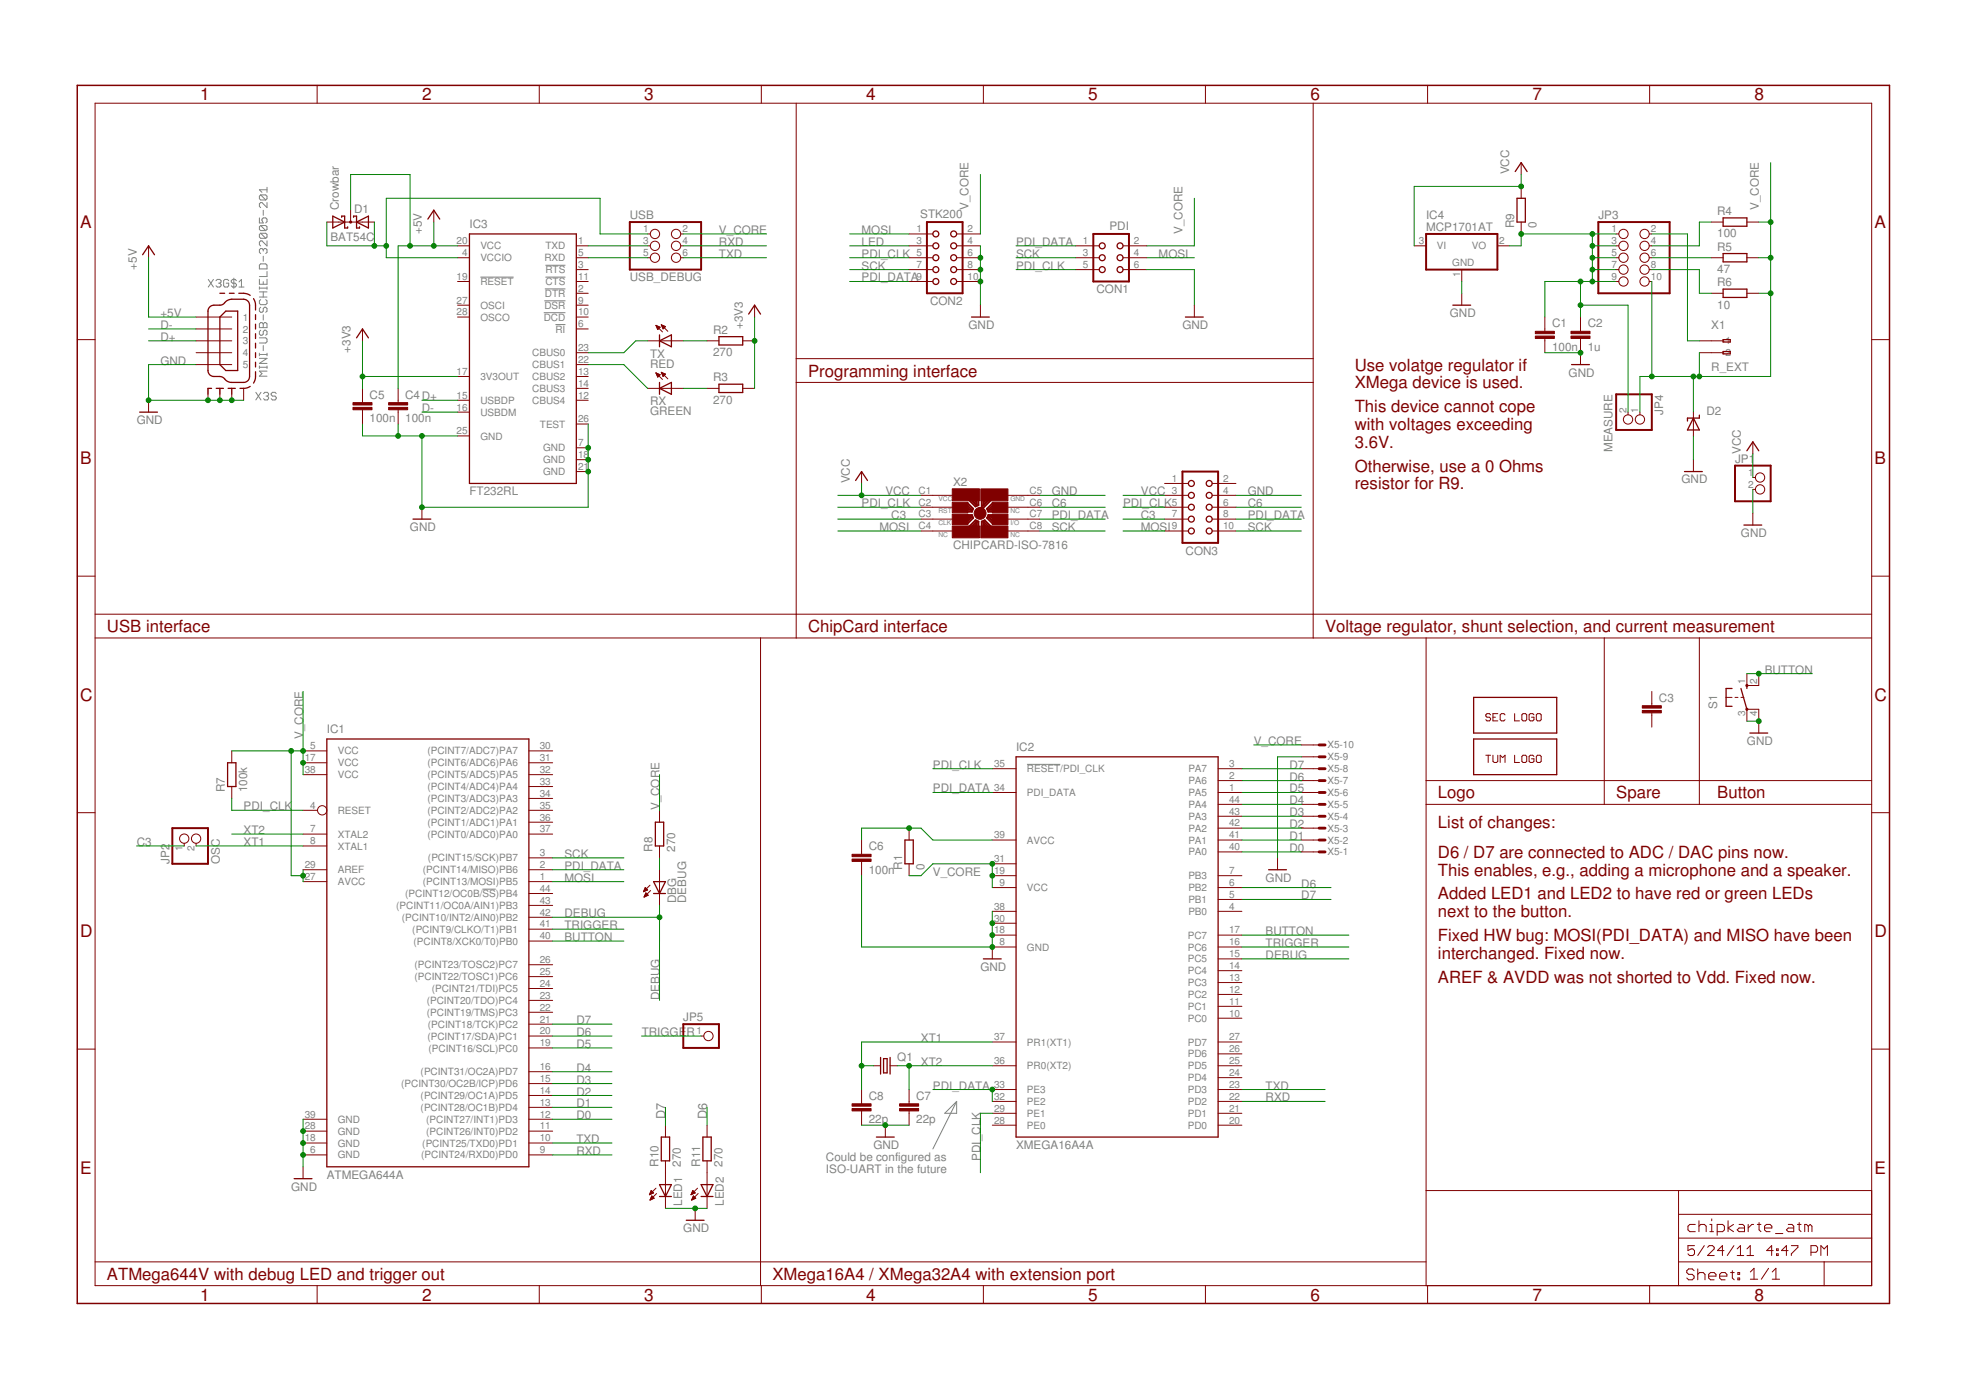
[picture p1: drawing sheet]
<svg xmlns="http://www.w3.org/2000/svg" width="420mm" height="297mm" viewBox="0 0 420 297" stroke-linecap="round" stroke-linejoin="round" font-family="sans-serif">
<defs><g id="words">
<g font-size="3.7" fill="#800000">
<text x="42.7" y="21.5">1</text>
<text x="90.2" y="21.5">2</text>
<text x="137.7" y="21.5">3</text>
<text x="185.1" y="21.5">4</text>
<text x="232.6" y="21.5">5</text>
<text x="280" y="21.5">6</text>
<text x="327.5" y="21.5">7</text>
<text x="375" y="21.5">8</text>
<text x="17.1" y="48.6">A</text>
<text x="400.6" y="48.6">A</text>
<text x="17.1" y="99.2">B</text>
<text x="400.6" y="99.2">B</text>
<text x="17.1" y="149.7">C</text>
<text x="400.6" y="149.7">C</text>
<text x="17.1" y="200.2">D</text>
<text x="400.6" y="200.2">D</text>
<text x="17.1" y="250.8">E</text>
<text x="400.6" y="250.8">E</text>
<text x="42.7" y="277.9">1</text>
<text x="90.2" y="277.9">2</text>
<text x="137.7" y="277.9">3</text>
<text x="185.1" y="277.9">4</text>
<text x="232.6" y="277.9">5</text>
<text x="280" y="277.9">6</text>
<text x="327.5" y="277.9">7</text>
<text x="375" y="277.9">8</text>
</g>
<g font-size="3.6" fill="#800000">
<text x="172.7" y="80.5">Programming interface</text>
<text x="289.5" y="79.2">Use volatge regulator if</text>
<text x="289.5" y="83">XMega device is used.</text>
<text x="289.5" y="88.1">This device cannot cope</text>
<text x="289.5" y="91.9">with voltages exceeding</text>
<text x="289.5" y="95.7">3.6V.</text>
<text x="289.5" y="100.8">Otherwise, use a 0 Ohms</text>
<text x="289.5" y="104.6">resistor for R9.</text>
<text x="22.9" y="135.1">USB interface</text>
<text x="172.7" y="135.1">ChipCard interface</text>
<text x="283.2" y="135.1">Voltage regulator, shunt selection, and current measurement</text>
<text x="307.3" y="170.6">Logo</text>
<text x="345.4" y="170.6">Spare</text>
<text x="367" y="170.6">Button</text>
<text x="307.3" y="177">List of changes:</text>
<text x="307.3" y="183.3">D6 / D7 are connected to ADC / DAC pins now.</text>
<text x="307.3" y="187.1">This enables, e.g., adding a microphone and a speaker.</text>
<text x="307.3" y="192.2">Added LED1 and LED2 to have red or green LEDs</text>
<text x="307.3" y="196">next to the button.</text>
<text x="307.3" y="201.1">Fixed HW bug: MOSI(PDI_DATA) and MISO have been</text>
<text x="307.3" y="204.9">interchanged. Fixed now.</text>
<text x="307.3" y="210">AREF &amp; AVDD was not shorted to Vdd. Fixed now.</text>
<text x="22.9" y="273.5">ATMega644V with debug LED and trigger out</text>
<text x="165.1" y="273.5">XMega16A4 / XMega32A4 with extension port</text>
</g>
<g font-size="2.7" fill="#808080">
<text x="142.2" y="239.2" transform="rotate(-90 142.2 239.2)">D7</text>
<text x="151.1" y="239.2" transform="rotate(-90 151.1 239.2)">D6</text>
</g>
<g font-size="2.5" fill="#808080">
<text x="322.5" y="37.3" transform="rotate(-90 322.5 37.3)">VCC</text>
<text x="72.4" y="44.9" transform="rotate(-90 72.4 44.9)">Crowbar</text>
<text x="75.7" y="45.4">D1</text>
<text x="134.6" y="46.8">USB</text>
<text x="196.7" y="46.7">STK200</text>
<text x="207" y="44.9" transform="rotate(-90 207 44.9)">V_CORE</text>
<text x="304.8" y="46.8">IC4</text>
<text x="341.6" y="46.8">JP3</text>
<text x="367" y="45.9">R4</text>
<text x="375.9" y="44.9" transform="rotate(-90 375.9 44.9)">V_CORE</text>
<text x="70.6" y="51.4">BAT54C</text>
<text x="90.2" y="50" transform="rotate(-90 90.2 50)">+5V</text>
<text x="100.3" y="48.7">IC3</text>
<text x="153.7" y="50">V_CORE</text>
<text x="153.7" y="52.5">RXD</text>
<text x="184.1" y="52.5">LED</text>
<text x="184.1" y="50">MOSI</text>
<text x="217.1" y="52.5">PDI_DATA</text>
<text x="237.1" y="49.2">PDI</text>
<text x="252.7" y="50" transform="rotate(-90 252.7 50)">V_CORE</text>
<text x="304.8" y="49.4">MCP1701AT</text>
<text x="323.6" y="48.7" transform="rotate(-90 323.6 48.7)">R9</text>
<text x="328.4" y="48.7" transform="rotate(-90 328.4 48.7)">0</text>
<text x="367" y="50.7">100</text>
<text x="367" y="53.6">R5</text>
<text x="29.2" y="57.6" transform="rotate(-90 29.2 57.6)">+5V</text>
<text x="153.7" y="55.1">TXD</text>
<text x="184.1" y="55.1">PDI_CLK</text>
<text x="184.1" y="57.6">SCK</text>
<text x="217.1" y="57.6">PDI_CLK</text>
<text x="217.1" y="55.1">SCK</text>
<text x="247.6" y="55.1">MOSI</text>
<text x="367" y="58.4">47</text>
<text x="134.6" y="60.1">USB_DEBUG</text>
<text x="184.1" y="60.1">PDI_DATA</text>
<text x="198.8" y="65.2">CON2</text>
<text x="234.3" y="62.7">CON1</text>
<text x="367" y="66">10</text>
<text x="367" y="61.2">R6</text>
<text x="34.3" y="70.3">D-</text>
<text x="34.3" y="67.8">+5V</text>
<text x="152.4" y="71.3">R2</text>
<text x="158.7" y="70.3" transform="rotate(-90 158.7 70.3)">+3V3</text>
<text x="207" y="70.3">GND</text>
<text x="252.7" y="70.3">GND</text>
<text x="309.8" y="67.8">GND</text>
<text x="331.7" y="69.9">C1</text>
<text x="339.3" y="69.9">C2</text>
<text x="365.7" y="70.3">X1</text>
<text x="34.3" y="77.9">GND</text>
<text x="34.3" y="72.8">D+</text>
<text x="74.9" y="75.4" transform="rotate(-90 74.9 75.4)">+3V3</text>
<text x="138.9" y="76.4">TX</text>
<text x="152.4" y="76.1">270</text>
<text x="331.7" y="75">100n</text>
<text x="339.3" y="75">1u</text>
<text x="138.9" y="78.6">RED</text>
<text x="152.4" y="81.5">R3</text>
<text x="335.2" y="80.5">GND</text>
<text x="365.7" y="79.2">R_EXT</text>
<text x="79" y="85.2">C5</text>
<text x="86.6" y="85.2">C4D+</text>
<text x="90.2" y="88.1">D-</text>
<text x="138.9" y="88.7">GREEN</text>
<text x="138.9" y="86.6">RX</text>
<text x="152.4" y="86.3">270</text>
<text x="355.4" y="88.6" transform="rotate(-90 355.4 88.6)">JP4</text>
<text x="364.7" y="88.7">D2</text>
<text x="29.2" y="90.6">GND</text>
<text x="79" y="90.2">100n</text>
<text x="86.6" y="90.2">100n</text>
<text x="344.6" y="96.6" transform="rotate(-90 344.6 96.6)">MEASURE</text>
<text x="370.8" y="98.9">JP1</text>
<text x="372.1" y="97" transform="rotate(-90 372.1 97)">VCC</text>
<text x="100.3" y="105.9">FT232RL</text>
<text x="181.6" y="103.3" transform="rotate(-90 181.6 103.3)">VCC</text>
<text x="189.2" y="105.9">VCC</text>
<text x="203.7" y="103.8">X2</text>
<text x="224.8" y="105.9">GND</text>
<text x="243.8" y="105.9">VCC</text>
<text x="266.7" y="105.9">GND</text>
<text x="359.4" y="103.3">GND</text>
<text x="87.6" y="113.5">GND</text>
<text x="184.1" y="108.4">PDI_CLK</text>
<text x="187.9" y="113.5">MOSI</text>
<text x="190.5" y="110.9">C3</text>
<text x="224.8" y="108.4">C6</text>
<text x="224.8" y="110.9">PDI_DATA</text>
<text x="224.8" y="113.5">SCK</text>
<text x="240" y="108.4">PDI_CLK</text>
<text x="243.8" y="110.9">C3</text>
<text x="243.8" y="113.5">MOSI</text>
<text x="266.7" y="108.4">C6</text>
<text x="266.7" y="110.9">PDI_DATA</text>
<text x="266.7" y="113.5">SCK</text>
<text x="203.7" y="117.3">CHIPCARD-ISO-7816</text>
<text x="253.4" y="118.6">CON3</text>
<text x="372.1" y="114.7">GND</text>
<text x="377.1" y="144">BUTTON</text>
<text x="354.5" y="149.9">C3</text>
<text x="367" y="151.6" transform="rotate(-90 367 151.6)">S1</text>
<text x="64.8" y="157.9" transform="rotate(-90 64.8 157.9)">V_CORE</text>
<text x="69.8" y="156.6">IC1</text>
<text x="217.1" y="160.5">IC2</text>
<text x="267.9" y="159.2">V_CORE</text>
<text x="373.3" y="159.2">GND</text>
<text x="199.4" y="164.3">PDI_CLK</text>
<text x="275.6" y="166.8">D6</text>
<text x="275.6" y="164.3">D7</text>
<text x="48" y="169.3" transform="rotate(-90 48 169.3)">R7</text>
<text x="52.1" y="173.2">PDI_CLK</text>
<text x="52.8" y="169.3" transform="rotate(-90 52.8 169.3)">100k</text>
<text x="141" y="173.2" transform="rotate(-90 141 173.2)">V_CORE</text>
<text x="199.4" y="169.3">PDI_DATA</text>
<text x="275.6" y="171.9">D4</text>
<text x="275.6" y="169.3">D5</text>
<text x="52.1" y="178.2">XT2</text>
<text x="275.6" y="179.5">D1</text>
<text x="275.6" y="177">D2</text>
<text x="275.6" y="174.4">D3</text>
<text x="29.2" y="180.8">C3</text>
<text x="36.2" y="184.6" transform="rotate(-90 36.2 184.6)">JP2</text>
<text x="47" y="184.6" transform="rotate(-90 47 184.6)">OSC</text>
<text x="52.1" y="180.8">XT1</text>
<text x="120.6" y="185.9">PDI_DATA</text>
<text x="120.6" y="183.3">SCK</text>
<text x="139.5" y="182" transform="rotate(-90 139.5 182)">R8</text>
<text x="144.3" y="182" transform="rotate(-90 144.3 182)">270</text>
<text x="185.7" y="181.7">C6</text>
<text x="192.8" y="185.9" transform="rotate(-90 192.8 185.9)">R1</text>
<text x="197.6" y="185.9" transform="rotate(-90 197.6 185.9)">0</text>
<text x="275.6" y="182">D0</text>
<text x="120.6" y="188.4">MOSI</text>
<text x="185.7" y="186.7">100n</text>
<text x="199.4" y="187.1">V_CORE</text>
<text x="270.5" y="188.4">GND</text>
<text x="278.1" y="189.7">D6</text>
<text x="120.6" y="196">DEBUG</text>
<text x="144.5" y="193" transform="rotate(-90 144.5 193)">DBG</text>
<text x="146.7" y="193" transform="rotate(-90 146.7 193)">DEBUG</text>
<text x="278.1" y="192.2">D7</text>
<text x="120.6" y="198.6">TRIGGER</text>
<text x="120.6" y="201.1">BUTTON</text>
<text x="270.5" y="202.4">TRIGGER</text>
<text x="270.5" y="199.8">BUTTON</text>
<text x="209.5" y="207.4">GND</text>
<text x="270.5" y="204.9">DEBUG</text>
<text x="141" y="213.8" transform="rotate(-90 141 213.8)">DEBUG</text>
<text x="123.2" y="221.4">D6</text>
<text x="123.2" y="218.9">D7</text>
<text x="137.1" y="221.4">TRIGGE</text>
<text x="146" y="218.2">JP5</text>
<text x="146.7" y="221.4">R</text>
<text x="123.2" y="223.9">D5</text>
<text x="191.7" y="226.7">Q1</text>
<text x="196.8" y="227.8">XT2</text>
<text x="196.8" y="222.7">XT1</text>
<text x="123.2" y="231.6">D3</text>
<text x="123.2" y="229">D4</text>
<text x="199.4" y="232.8">PDI_DATA</text>
<text x="270.5" y="232.8">TXD</text>
<text x="123.2" y="239.2">D0</text>
<text x="123.2" y="236.6">D1</text>
<text x="123.2" y="234.1">D2</text>
<text x="185.7" y="235">C8</text>
<text x="195.8" y="235">C7</text>
<text x="270.5" y="235.4">RXD</text>
<text x="123.2" y="244.3">TXD</text>
<text x="185.7" y="240.1">22p</text>
<text x="186.7" y="245.5">GND</text>
<text x="195.8" y="240.1">22p</text>
<text x="217.1" y="245.5">XMEGA16A4A</text>
<text x="69.8" y="251.9">ATMEGA644A</text>
<text x="123.2" y="246.8">RXD</text>
<text x="140.7" y="249.3" transform="rotate(-90 140.7 249.3)">R10</text>
<text x="145.5" y="249.3" transform="rotate(-90 145.5 249.3)">270</text>
<text x="149.6" y="249.3" transform="rotate(-90 149.6 249.3)">R11</text>
<text x="154.4" y="249.3" transform="rotate(-90 154.4 249.3)">270</text>
<text x="176.5" y="248.1">Could be configured as</text>
<text x="176.5" y="250.6">ISO-UART in the future</text>
<text x="209.5" y="248.1" transform="rotate(-90 209.5 248.1)">PDI_CLK</text>
<text x="62.2" y="254.4">GND</text>
<text x="145.8" y="257.7" transform="rotate(-90 145.8 257.7)">LED1</text>
<text x="154.7" y="257.7" transform="rotate(-90 154.7 257.7)">LED2</text>
<text x="146" y="263.3">GND</text>
</g>
<g font-size="2.1" fill="#808080">
<text x="97.6" y="52.2">20</text>
<text x="102.7" y="53.3">VCC</text>
<text x="116.6" y="53.3">TXD</text>
<text x="123.5" y="52.2">1</text>
<text x="137.4" y="49.6">1</text>
<text x="137.4" y="52.2">3</text>
<text x="145.8" y="49.6">2</text>
<text x="145.8" y="52.2">4</text>
<text x="195.8" y="49.6">1</text>
<text x="195.8" y="52.2">3</text>
<text x="206.8" y="49.6">2</text>
<text x="206.8" y="52.2">4</text>
<text x="231.4" y="52.2">1</text>
<text x="242.3" y="52.2">2</text>
<text x="303.2" y="52.2">3</text>
<text x="307.1" y="53.3">VI</text>
<text x="314.6" y="53.3">VO</text>
<text x="320.4" y="52.2">2</text>
<text x="344.4" y="49.6">1</text>
<text x="344.4" y="52.2">3</text>
<text x="352.8" y="49.6">2</text>
<text x="352.8" y="52.2">4</text>
<text x="97.6" y="59.8">19</text>
<text x="98.8" y="54.7">4</text>
<text x="102.7" y="55.8">VCCIO</text>
<text x="116.3" y="55.8">RXD</text>
<text x="116.6" y="58.4">RTS</text>
<text x="123.5" y="54.7">5</text>
<text x="123.5" y="57.2">3</text>
<text x="123.5" y="59.8">11</text>
<text x="137.4" y="54.7">5</text>
<text x="145.8" y="54.7">6</text>
<text x="195.8" y="54.7">5</text>
<text x="195.8" y="57.2">7</text>
<text x="195.8" y="59.8">9</text>
<text x="206.8" y="54.7">6</text>
<text x="206.8" y="57.2">8</text>
<text x="206.8" y="59.8">10</text>
<text x="231.4" y="54.7">3</text>
<text x="231.4" y="57.2">5</text>
<text x="242.3" y="54.7">4</text>
<text x="242.3" y="57.2">6</text>
<text x="310.4" y="56.8">GND</text>
<text x="312" y="59.1" transform="rotate(-90 312 59.1)">1</text>
<text x="344.4" y="54.7">5</text>
<text x="344.4" y="57.2">7</text>
<text x="344.4" y="59.8">9</text>
<text x="352.8" y="54.7">6</text>
<text x="352.8" y="57.2">8</text>
<text x="352.8" y="59.8">10</text>
<text x="97.6" y="64.9">27</text>
<text x="102.7" y="66">OSCI</text>
<text x="102.7" y="60.9">RESET</text>
<text x="116.3" y="66">DSR</text>
<text x="116.4" y="63.4">DTR</text>
<text x="116.6" y="60.9">CTS</text>
<text x="123.5" y="62.3">2</text>
<text x="123.5" y="64.9">9</text>
<text x="51.9" y="68.5">1</text>
<text x="51.9" y="71.1">2</text>
<text x="97.6" y="67.4">28</text>
<text x="102.7" y="68.5">OSCO</text>
<text x="116.2" y="68.5">DCD</text>
<text x="118.7" y="71.1">RI</text>
<text x="123.5" y="67.4">10</text>
<text x="123.5" y="69.9">6</text>
<text x="51.9" y="73.6">3</text>
<text x="51.9" y="76.1">4</text>
<text x="113.7" y="76.1">CBUS0</text>
<text x="123.5" y="75">23</text>
<text x="123.5" y="77.6">22</text>
<text x="368.1" y="73.6">-1</text>
<text x="368.1" y="76.1">-2</text>
<text x="51.9" y="78.7">5</text>
<text x="97.6" y="80.1">17</text>
<text x="102.7" y="81.2">3V3OUT</text>
<text x="113.7" y="78.7">CBUS1</text>
<text x="113.7" y="81.2">CBUS2</text>
<text x="113.7" y="83.8">CBUS3</text>
<text x="123.5" y="80.1">13</text>
<text x="123.5" y="82.6">14</text>
<text x="97.6" y="85.2">15</text>
<text x="97.6" y="87.7">16</text>
<text x="102.7" y="86.3">USBDP</text>
<text x="102.7" y="88.8">USBDM</text>
<text x="113.7" y="86.3">CBUS4</text>
<text x="123.5" y="85.2">12</text>
<text x="347.6" y="88.3" transform="rotate(-90 347.6 88.3)">2</text>
<text x="350.1" y="88.3" transform="rotate(-90 350.1 88.3)">1</text>
<text x="97.6" y="92.8">25</text>
<text x="102.7" y="93.9">GND</text>
<text x="115.4" y="91.4">TEST</text>
<text x="123.5" y="95.3">7</text>
<text x="123.5" y="90.3">26</text>
<text x="116.1" y="96.5">GND</text>
<text x="116.1" y="99">GND</text>
<text x="116.1" y="101.5">GND</text>
<text x="123.5" y="97.9">18</text>
<text x="123.5" y="100.4">21</text>
<text x="373.6" y="101.7">1</text>
<text x="196.3" y="105.5">C1</text>
<text x="220" y="105.5">C5</text>
<text x="250.4" y="103">1</text>
<text x="250.4" y="105.5">3</text>
<text x="261.4" y="103">2</text>
<text x="261.4" y="105.5">4</text>
<text x="373.6" y="104.2">2</text>
<text x="196.3" y="108">C2</text>
<text x="196.3" y="110.6">C3</text>
<text x="196.3" y="113.1">C4</text>
<text x="220" y="113.1">C8</text>
<text x="220" y="110.6">C7</text>
<text x="220" y="108">C6</text>
<text x="250.4" y="108">5</text>
<text x="250.4" y="110.6">7</text>
<text x="250.4" y="113.1">9</text>
<text x="261.4" y="108">6</text>
<text x="261.4" y="110.6">8</text>
<text x="261.4" y="113.1">10</text>
<text x="373" y="146.1" transform="rotate(-90 373 146.1)">1</text>
<text x="375.5" y="146.1" transform="rotate(-90 375.5 146.1)">2</text>
<text x="373" y="153.1" transform="rotate(-90 373 153.1)">3</text>
<text x="375.5" y="153.1" transform="rotate(-90 375.5 153.1)">4</text>
<text x="66.3" y="160.1">5</text>
<text x="72.2" y="161.2">VCC</text>
<text x="91.3" y="161.2">(PCINT7/ADC7)PA7</text>
<text x="115.4" y="160.1">30</text>
<text x="283.7" y="159.9">X5-10</text>
<text x="65.1" y="162.6">17</text>
<text x="65.1" y="165.2">38</text>
<text x="72.2" y="163.8">VCC</text>
<text x="72.2" y="166.3">VCC</text>
<text x="91.3" y="163.8">(PCINT6/ADC6)PA6</text>
<text x="91.3" y="166.3">(PCINT5/ADC5)PA5</text>
<text x="115.4" y="162.6">31</text>
<text x="115.4" y="165.2">32</text>
<text x="115.4" y="167.7">33</text>
<text x="212.4" y="163.9">35</text>
<text x="219.5" y="165">RESET/PDI_CLK</text>
<text x="254" y="167.6">PA6</text>
<text x="254" y="165">PA7</text>
<text x="262.7" y="166.5">2</text>
<text x="262.7" y="163.9">3</text>
<text x="283.7" y="167.6">X5-7</text>
<text x="283.7" y="165">X5-8</text>
<text x="283.7" y="162.5">X5-9</text>
<text x="66.3" y="172.8">4</text>
<text x="72.2" y="173.9">RESET</text>
<text x="91.3" y="168.8">(PCINT4/ADC4)PA4</text>
<text x="91.3" y="171.4">(PCINT3/ADC3)PA3</text>
<text x="91.3" y="173.9">(PCINT2/ADC2)PA2</text>
<text x="115.4" y="170.3">34</text>
<text x="115.4" y="172.8">35</text>
<text x="212.4" y="169">34</text>
<text x="219.5" y="170.1">PDI_DATA</text>
<text x="254" y="170.1">PA5</text>
<text x="254" y="172.6">PA4</text>
<text x="262.7" y="169">1</text>
<text x="262.7" y="171.5">44</text>
<text x="283.7" y="172.6">X5-5</text>
<text x="283.7" y="170.1">X5-6</text>
<text x="66.3" y="177.9">7</text>
<text x="72.2" y="179">XTAL2</text>
<text x="91.3" y="176.5">(PCINT1/ADC1)PA1</text>
<text x="91.3" y="179">(PCINT0/ADC0)PA0</text>
<text x="115.4" y="175.3">36</text>
<text x="115.4" y="177.9">37</text>
<text x="212.4" y="179.1">39</text>
<text x="254" y="175.2">PA3</text>
<text x="254" y="177.7">PA2</text>
<text x="262.7" y="174.1">43</text>
<text x="262.7" y="176.6">42</text>
<text x="262.7" y="179.1">41</text>
<text x="283.7" y="177.7">X5-3</text>
<text x="283.7" y="175.2">X5-4</text>
<text x="39" y="181.8" transform="rotate(-90 39 181.8)">1</text>
<text x="41.6" y="181.8" transform="rotate(-90 41.6 181.8)">2</text>
<text x="65.1" y="185.5">29</text>
<text x="66.3" y="180.4">8</text>
<text x="72.2" y="181.5">XTAL1</text>
<text x="91.5" y="184.1">(PCINT15/SCK)PB7</text>
<text x="115.4" y="183">3</text>
<text x="115.4" y="185.5">2</text>
<text x="212.4" y="184.2">31</text>
<text x="219.5" y="180.3">AVCC</text>
<text x="254" y="180.3">PA1</text>
<text x="254" y="182.8">PA0</text>
<text x="262.7" y="181.7">40</text>
<text x="283.7" y="182.8">X5-1</text>
<text x="283.7" y="180.3">X5-2</text>
<text x="65.1" y="188">27</text>
<text x="72.2" y="189.2">AVCC</text>
<text x="72.2" y="186.6">AREF</text>
<text x="86.6" y="191.7">(PCINT12/OC0B/SS)PB4</text>
<text x="90.4" y="186.6">(PCINT14/MISO)PB6</text>
<text x="90.4" y="189.2">(PCINT13/MOSI)PB5</text>
<text x="115.4" y="188">1</text>
<text x="115.4" y="190.6">44</text>
<text x="212.4" y="186.8">19</text>
<text x="213.6" y="189.3">9</text>
<text x="219.5" y="190.4">VCC</text>
<text x="254" y="187.9">PB3</text>
<text x="254" y="190.4">PB2</text>
<text x="262.7" y="186.8">7</text>
<text x="262.7" y="189.3">6</text>
<text x="262.7" y="191.8">5</text>
<text x="84.7" y="194.2">(PCINT11/OC0A/AIN1)PB3</text>
<text x="85.9" y="196.8">(PCINT10/INT2/AIN0)PB2</text>
<text x="115.4" y="193.1">43</text>
<text x="115.4" y="195.7">42</text>
<text x="212.4" y="194.4">38</text>
<text x="212.4" y="196.9">30</text>
<text x="254" y="193">PB1</text>
<text x="254" y="195.5">PB0</text>
<text x="262.7" y="194.4">4</text>
<text x="88.1" y="199.3">(PCINT9/CLKO/T1)PB1</text>
<text x="88.4" y="201.9">(PCINT8/XCK0/T0)PB0</text>
<text x="115.4" y="198.2">41</text>
<text x="115.4" y="200.7">40</text>
<text x="212.4" y="199.5">18</text>
<text x="213.6" y="202">8</text>
<text x="219.5" y="203.1">GND</text>
<text x="253.8" y="200.6">PC7</text>
<text x="253.8" y="203.1">PC6</text>
<text x="262.7" y="199.5">17</text>
<text x="262.7" y="202">16</text>
<text x="88.6" y="206.9">(PCINT23/TOSC2)PC7</text>
<text x="88.6" y="209.5">(PCINT22/TOSC1)PC6</text>
<text x="115.4" y="205.8">26</text>
<text x="115.4" y="208.4">25</text>
<text x="253.8" y="205.7">PC5</text>
<text x="253.8" y="208.2">PC4</text>
<text x="262.7" y="204.5">15</text>
<text x="262.7" y="207.1">14</text>
<text x="262.7" y="209.6">13</text>
<text x="91.2" y="214.6">(PCINT20/TDO)PC4</text>
<text x="92.3" y="212">(PCINT21/TDI)PC5</text>
<text x="115.4" y="210.9">24</text>
<text x="115.4" y="213.4">23</text>
<text x="115.4" y="216">22</text>
<text x="253.8" y="210.7">PC3</text>
<text x="253.8" y="213.3">PC2</text>
<text x="253.8" y="215.8">PC1</text>
<text x="262.7" y="212.2">12</text>
<text x="262.7" y="214.7">11</text>
<text x="91.2" y="217.1">(PCINT19/TMS)PC3</text>
<text x="91.4" y="219.6">(PCINT18/TCK)PC2</text>
<text x="115.4" y="218.5">21</text>
<text x="115.4" y="221.1">20</text>
<text x="148.9" y="221.1">1</text>
<text x="253.8" y="218.4">PC0</text>
<text x="262.7" y="217.2">10</text>
<text x="91.3" y="222.2">(PCINT17/SDA)PC1</text>
<text x="91.6" y="224.7">(PCINT16/SCL)PC0</text>
<text x="115.4" y="223.6">19</text>
<text x="212.4" y="227.4">36</text>
<text x="212.4" y="222.3">37</text>
<text x="219.5" y="223.4">PR1(XT1)</text>
<text x="253.8" y="223.4">PD7</text>
<text x="253.8" y="226">PD6</text>
<text x="262.7" y="222.3">27</text>
<text x="262.7" y="224.9">26</text>
<text x="262.7" y="227.4">25</text>
<text x="85.7" y="232.3">(PCINT30/OC2B/ICP)PD6</text>
<text x="89.9" y="229.8">(PCINT31/OC2A)PD7</text>
<text x="115.4" y="228.7">16</text>
<text x="115.4" y="231.2">15</text>
<text x="115.4" y="233.8">14</text>
<text x="212.4" y="232.5">33</text>
<text x="219.5" y="233.6">PE3</text>
<text x="219.5" y="228.5">PR0(XT2)</text>
<text x="253.8" y="228.5">PD5</text>
<text x="253.8" y="231.1">PD4</text>
<text x="253.8" y="233.6">PD3</text>
<text x="262.7" y="229.9">24</text>
<text x="262.7" y="232.5">23</text>
<text x="65.1" y="238.8">39</text>
<text x="72.2" y="239.9">GND</text>
<text x="89.9" y="234.9">(PCINT29/OC1A)PD5</text>
<text x="89.9" y="237.4">(PCINT28/OC1B)PD4</text>
<text x="91.1" y="239.9">(PCINT27/INT1)PD3</text>
<text x="115.4" y="236.3">13</text>
<text x="115.4" y="238.8">12</text>
<text x="212.4" y="237.6">29</text>
<text x="212.4" y="235">32</text>
<text x="219.5" y="238.7">PE1</text>
<text x="219.5" y="236.1">PE2</text>
<text x="253.8" y="236.1">PD2</text>
<text x="253.8" y="238.7">PD1</text>
<text x="262.7" y="235">22</text>
<text x="262.7" y="237.6">21</text>
<text x="65.1" y="243.9">18</text>
<text x="65.1" y="241.4">28</text>
<text x="72.2" y="245">GND</text>
<text x="72.2" y="242.5">GND</text>
<text x="90.3" y="245">(PCINT25/TXD0)PD1</text>
<text x="91.1" y="242.5">(PCINT26/INT0)PD2</text>
<text x="115.4" y="241.4">11</text>
<text x="115.4" y="243.9">10</text>
<text x="212.4" y="240.1">28</text>
<text x="219.5" y="241.2">PE0</text>
<text x="253.8" y="241.2">PD0</text>
<text x="262.7" y="240.1">20</text>
<text x="66.3" y="246.4">6</text>
<text x="72.2" y="247.6">GND</text>
<text x="90" y="247.6">(PCINT24/RXD0)PD0</text>
<text x="115.4" y="246.4">9</text>
</g>
<g font-size="1.4" fill="#808080">
<text x="200.6" y="107.2">VCC</text>
<text x="215.9" y="107.2">GND</text>
<text x="200.6" y="109.7">RST</text>
<text x="200.6" y="112.3">CLK</text>
<text x="215.9" y="112.3">I/O</text>
<text x="215.9" y="109.7">NC</text>
<text x="200.6" y="114.8">NC</text>
<text x="215.9" y="114.8">NC</text>
</g>
</g></defs>
<g fill="#808080" stroke="#808080" stroke-width=".21">
<path d="M204.4 235.4l-5 10.1z"/>
<path d="M204.4 235.4l-2.5 2.5z"/>
<path d="M201.9 237.9h2.5z"/>
<path d="M204.4 235.4v2.5z"/>
<path d="M55.4 80.4h1.7z"/>
<path d="M55.4 80.4l.6-.6z"/>
<path d="M55.4 79.3l.6 .5z"/>
<path d="M55.4 79.3h1.7z"/>
<path d="M57.1 78.2v.5z"/>
<path d="M55.4 78.5h1.7z"/>
<path d="M55.4 78.2v.5z"/>
<path d="M55.4 77.7h1.7z"/>
<path d="M55.4 77.7l1.7-1.1z"/>
<path d="M55.4 76.6h1.7z"/>
<path d="M57.1 75.5v.5z"/>
<path d="M55.4 75.8h1.7z"/>
<path d="M55.4 75.5v.5z"/>
<path d="M56.3 73.8v1.1z"/>
<path d="M55.4 73.3h1.4z"/>
<path d="M56.8 73.3l.3-.3z"/>
<path d="M57.1 72.5v.5z"/>
<path d="M56.8 72.2l.3 .3z"/>
<path d="M55.4 72.2h1.4z"/>
<path d="M55.7 70.6l-.3 .2z"/>
<path d="M55.4 70.8v.6z"/>
<path d="M55.4 71.4l.3 .2z"/>
<path d="M55.7 71.6h.3z"/>
<path d="M56 71.6l.3-.2z"/>
<path d="M56.3 70.8v.6z"/>
<path d="M56.3 70.8l.2-.2z"/>
<path d="M56.5 70.6h.3z"/>
<path d="M56.8 70.6l.3 .2z"/>
<path d="M57.1 70.8v.6z"/>
<path d="M56.8 71.6l.3-.2z"/>
<path d="M55.4 70h1.7z"/>
<path d="M55.4 69.2v.8z"/>
<path d="M55.4 69.2l.3-.3z"/>
<path d="M55.7 68.9h.3z"/>
<path d="M56 68.9l.3 .3z"/>
<path d="M56.3 69.2l.2-.3z"/>
<path d="M56.5 68.9h.3z"/>
<path d="M56.8 68.9l.3 .3z"/>
<path d="M57.1 69.2v.8z"/>
<path d="M56.3 69.2v.8z"/>
<path d="M56.3 67.3v1.1z"/>
<path d="M55.7 65.7l-.3 .2z"/>
<path d="M55.4 65.9v.6z"/>
<path d="M55.4 66.5l.3 .2z"/>
<path d="M55.7 66.7h.3z"/>
<path d="M56 66.7l.3-.2z"/>
<path d="M56.3 65.9v.6z"/>
<path d="M56.3 65.9l.2-.2z"/>
<path d="M56.5 65.7h.3z"/>
<path d="M56.8 65.7l.3 .2z"/>
<path d="M57.1 65.9v.6z"/>
<path d="M56.8 66.7l.3-.2z"/>
<path d="M55.4 64.3l.3-.3z"/>
<path d="M55.4 64.3v.5z"/>
<path d="M55.4 64.8l.3 .3z"/>
<path d="M55.7 65.1h1.1z"/>
<path d="M56.8 65.1l.3-.3z"/>
<path d="M57.1 64.3v.5z"/>
<path d="M56.8 64l.3 .3z"/>
<path d="M55.4 63.5h1.7z"/>
<path d="M56.3 62.4v1.1z"/>
<path d="M55.4 62.4h1.7z"/>
<path d="M57.1 61.3v.5z"/>
<path d="M55.4 61.6h1.7z"/>
<path d="M55.4 61.3v.5z"/>
<path d="M55.4 59.7v1z"/>
<path d="M55.4 60.7h1.7z"/>
<path d="M57.1 59.7v1z"/>
<path d="M56.3 60.2v.5z"/>
<path d="M55.4 59.1h1.7z"/>
<path d="M57.1 58v1.1z"/>
<path d="M55.4 57.5h1.7z"/>
<path d="M57.1 56.7v.8z"/>
<path d="M56.8 56.4l.3 .3z"/>
<path d="M55.7 56.4h1.1z"/>
<path d="M55.7 56.4l-.3 .3z"/>
<path d="M55.4 56.7v.8z"/>
<path d="M56.3 54.8v1z"/>
<path d="M55.4 53.9l.3 .3z"/>
<path d="M55.4 53.4v.5z"/>
<path d="M55.4 53.4l.3-.3z"/>
<path d="M55.7 53.1h.3z"/>
<path d="M56 53.1l.3 .3z"/>
<path d="M56.3 53.4v.3z"/>
<path d="M56.3 53.4l.2-.3z"/>
<path d="M56.5 53.1h.3z"/>
<path d="M56.8 53.1l.3 .3z"/>
<path d="M57.1 53.4v.5z"/>
<path d="M56.8 54.2l.3-.3z"/>
<path d="M57.1 51.5v1.1z"/>
<path d="M56 51.5l1.1 1.1z"/>
<path d="M55.7 51.5h.3z"/>
<path d="M55.7 51.5l-.3 .3z"/>
<path d="M55.4 51.8v.5z"/>
<path d="M55.4 52.3l.3 .3z"/>
<path d="M55.7 50.9h1.1z"/>
<path d="M55.4 50.7l.3 .2z"/>
<path d="M55.4 50.1v.6z"/>
<path d="M55.4 50.1l.3-.3z"/>
<path d="M55.7 49.8h1.1z"/>
<path d="M56.8 49.8l.3 .3z"/>
<path d="M57.1 50.1v.6z"/>
<path d="M57.1 50.7l-.3 .2z"/>
<path d="M55.7 49.8l1.1 1.1z"/>
<path d="M55.7 49.3h1.1z"/>
<path d="M55.4 49l.3 .3z"/>
<path d="M55.4 48.5v.5z"/>
<path d="M55.4 48.5l.3-.3z"/>
<path d="M55.7 48.2h1.1z"/>
<path d="M56.8 48.2l.3 .3z"/>
<path d="M57.1 48.5v.5z"/>
<path d="M56.8 49.3l.3-.3z"/>
<path d="M55.7 48.2l1.1 1.1z"/>
<path d="M55.4 46.6v1z"/>
<path d="M55.4 47.6h.9z"/>
<path d="M56 47.1l.3 .5z"/>
<path d="M56 46.8v.3z"/>
<path d="M56 46.8l.3-.2z"/>
<path d="M56.3 46.6h.5z"/>
<path d="M56.8 46.6l.3 .2z"/>
<path d="M57.1 46.8v.6z"/>
<path d="M57.1 47.4l-.3 .2z"/>
<path d="M56.3 44.9v1.1z"/>
<path d="M57.1 43.3v1.1z"/>
<path d="M56 43.3l1.1 1.1z"/>
<path d="M55.7 43.3h.3z"/>
<path d="M55.7 43.3l-.3 .3z"/>
<path d="M55.4 43.6v.5z"/>
<path d="M55.4 44.1l.3 .3z"/>
<path d="M55.7 42.7h1.1z"/>
<path d="M55.4 42.5l.3 .2z"/>
<path d="M55.4 41.9v.6z"/>
<path d="M55.4 41.9l.3-.2z"/>
<path d="M55.7 41.7h1.1z"/>
<path d="M56.8 41.7l.3 .2z"/>
<path d="M57.1 41.9v.6z"/>
<path d="M57.1 42.5l-.3 .2z"/>
<path d="M55.7 41.7l1.1 1z"/>
<path d="M55.4 40.6l.6 .5z"/>
<path d="M55.4 40.6h1.7z"/>
<path d="M57.1 40v1.1z"/>
<path d="M103.1 190h2.8z"/>
<path d="M219.5 163.3h7.1z"/>
<path d="M116.6 56.7h4.2z"/>
<path d="M116.6 59.2h4.2z"/>
<path d="M116.4 61.7h4.4z"/>
<path d="M116.3 64.3h4.5z"/>
<path d="M116.2 66.8h4.6z"/>
<path d="M118.7 69.4h2.1z"/>
<path d="M102.7 59.2h7.1z"/>
<path d="M44.5 59.7l1.1 1.6z"/>
<path d="M45.6 59.7l-1.1 1.6z"/>
<path d="M46.2 60l.2-.3z"/>
<path d="M46.4 59.7h.6z"/>
<path d="M47 59.7l.2 .3z"/>
<path d="M47.2 60v.3z"/>
<path d="M47 60.5l.2-.2z"/>
<path d="M46.7 60.5h.3z"/>
<path d="M47 60.5l.2 .3z"/>
<path d="M47.2 60.8v.3z"/>
<path d="M47.2 61.1l-.2 .2z"/>
<path d="M46.4 61.3h.6z"/>
<path d="M46.2 61.1l.2 .2z"/>
<path d="M48.6 59.7l.3 .3z"/>
<path d="M48.1 59.7h.5z"/>
<path d="M48.1 59.7l-.3 .3z"/>
<path d="M47.8 60v1.1z"/>
<path d="M47.8 61.1l.3 .2z"/>
<path d="M48.1 61.3h.5z"/>
<path d="M48.9 61.1l-.3 .2z"/>
<path d="M48.9 60.5v.6z"/>
<path d="M48.3 60.5h.6z"/>
<path d="M49.4 61.1l.3 .2z"/>
<path d="M49.7 61.3h.5z"/>
<path d="M50.2 61.3l.3-.2z"/>
<path d="M50.5 60.8v.3z"/>
<path d="M50.2 60.5l.3 .3z"/>
<path d="M49.7 60.5h.5z"/>
<path d="M49.4 60.3l.3 .2z"/>
<path d="M49.4 60v.3z"/>
<path d="M49.4 60l.3-.3z"/>
<path d="M49.7 59.7h.5z"/>
<path d="M50.2 59.7l.3 .3z"/>
<path d="M50 59.4v2.2z"/>
<path d="M51.6 59.7l-.5 .6z"/>
<path d="M51.6 59.7v1.6z"/>
<path d="M51.1 61.3h1.1z"/>
<path d="M54.7 83.8l1.1 1.7z"/>
<path d="M55.8 83.8l-1.1 1.7z"/>
<path d="M56.3 84.1l.3-.3z"/>
<path d="M56.6 83.8h.5z"/>
<path d="M57.1 83.8l.3 .3z"/>
<path d="M57.4 84.1v.3z"/>
<path d="M57.4 84.4l-.3 .2z"/>
<path d="M56.9 84.6h.2z"/>
<path d="M57.1 84.6l.3 .3z"/>
<path d="M57.4 84.9v.3z"/>
<path d="M57.4 85.2l-.3 .3z"/>
<path d="M56.6 85.5h.5z"/>
<path d="M56.3 85.2l.3 .3z"/>
<path d="M58.8 83.8l.2 .3z"/>
<path d="M58.2 83.8h.6z"/>
<path d="M58.2 83.8l-.2 .3z"/>
<path d="M58 84.1v.3z"/>
<path d="M58 84.4l.2 .2z"/>
<path d="M58.2 84.6h.6z"/>
<path d="M58.8 84.6l.2 .3z"/>
<path d="M59 84.9v.3z"/>
<path d="M59 85.2l-.2 .3z"/>
<path d="M58.2 85.5h.6z"/>
<path d="M58 85.2l.2 .3z"/>
</g>
<g fill="#800000" stroke="#800000" stroke-width=".21">
<path d="M20.3 136.3h142.2z"/>
<path d="M162.5 136.3h7.7z"/>
<path d="M170.2 136.3h110.4z"/>
<path d="M280.6 136.3h24.2z"/>
<path d="M304.8 136.3h38.1z"/>
<path d="M342.9 136.3h20.3z"/>
<path d="M363.2 136.3h36.8z"/>
<path d="M162.5 136.3v138.4z"/>
<path d="M20.3 269.7h284.5z"/>
<path d="M304.8 171.9v82.5z"/>
<path d="M304.8 166.8v5.1z"/>
<path d="M304.8 136.3v30.5z"/>
<path d="M170.2 22.1v54.5z"/>
<path d="M170.2 76.6v5.1z"/>
<path d="M170.2 81.7v49.6z"/>
<path d="M170.2 131.3v5z"/>
<path d="M280.6 22.1v54.5z"/>
<path d="M280.6 81.7v49.6z"/>
<path d="M280.6 131.3v5z"/>
<path d="M170.2 131.3h110.4z"/>
<path d="M20.3 131.3h149.9z"/>
<path d="M280.6 131.3h119.4z"/>
<path d="M170.2 76.6h110.4z"/>
<path d="M280.6 76.6v5.1z"/>
<path d="M170.2 81.7h110.4z"/>
<path d="M304.8 166.8h95.2z"/>
<path d="M304.8 171.9h38.1z"/>
<path d="M342.9 171.9h20.3z"/>
<path d="M363.2 171.9h36.8z"/>
<path d="M363.2 136.3v35.6z"/>
<path d="M342.9 136.3v35.6z"/>
<path d="M196.8 105.9h2.6z"/>
<path d="M196.8 108.4h2.6z"/>
<path d="M196.8 110.9h2.6z"/>
<path d="M196.8 113.5h2.6z"/>
<path d="M219.7 113.5h2.5z"/>
<path d="M219.7 110.9h2.5z"/>
<path d="M219.7 108.4h2.5z"/>
<path d="M219.7 105.9h2.5z"/>
<path d="M199.4 105.9h5z"/>
<path d="M199.4 108.4h5z"/>
<path d="M199.4 110.9h5z"/>
<path d="M199.4 113.5h5z"/>
<path d="M214.6 105.9h5.1z"/>
<path d="M214.6 108.4h5.1z"/>
<path d="M214.6 110.9h5.1z"/>
<path d="M214.6 113.5h5.1z"/>
<path d="M113 229h5.1z"/>
<path d="M113 231.6h5.1z"/>
<path d="M113 234.1h5.1z"/>
<path d="M113 236.6h5.1z"/>
<path d="M113 239.2h5.1z"/>
<path d="M113 241.7h5.1z"/>
<path d="M113 244.3h5.1z"/>
<path d="M113 246.8h5.1z"/>
<path d="M113 206.2h5.1z"/>
<path d="M113 208.7h5.1z"/>
<path d="M113 211.2h5.1z"/>
<path d="M113 213.8h5.1z"/>
<path d="M113 216.3h5.1z"/>
<path d="M113 218.9h5.1z"/>
<path d="M113 221.4h5.1z"/>
<path d="M113 223.9h5.1z"/>
<path d="M113 183.3h5.1z"/>
<path d="M113 185.9h5.1z"/>
<path d="M113 188.4h5.1z"/>
<path d="M113 190.9h5.1z"/>
<path d="M113 193.5h5.1z"/>
<path d="M113 196h5.1z"/>
<path d="M113 198.6h5.1z"/>
<path d="M113 201.1h5.1z"/>
<path d="M113 163h5.1z"/>
<path d="M113 160.5h5.1z"/>
<path d="M113 165.5h5.1z"/>
<path d="M113 168.1h5.1z"/>
<path d="M113 170.6h5.1z"/>
<path d="M113 173.2h5.1z"/>
<path d="M113 175.7h5.1z"/>
<path d="M113 178.2h5.1z"/>
<path d="M64.8 188.4h5z"/>
<path d="M64.8 185.9h5z"/>
<path d="M64.8 180.8h5z"/>
<path d="M64.8 178.2h5z"/>
<path d="M64.8 163h5z"/>
<path d="M64.8 160.5h5z"/>
<path d="M64.8 244.3h5z"/>
<path d="M64.8 246.8h5z"/>
<path d="M64.8 173.2h3.1z"/>
<path d="M64.8 241.7h5z"/>
<path d="M64.8 239.2h5z"/>
<path d="M64.8 165.5h5z"/>
<path d="M304.8 274.7h53.9z"/>
<path d="M358.7 274.7h31.1z"/>
<path d="M389.8 274.7h10.2z"/>
<path d="M400 269.7v5z"/>
<path d="M400 264.6v5.1z"/>
<path d="M400 259.5v5.1z"/>
<path d="M400 254.4v5.1z"/>
<path d="M304.8 254.4v20.3z"/>
<path d="M304.8 254.4h53.9z"/>
<path d="M358.7 254.4h41.3z"/>
<path d="M389.8 269.7v5z"/>
<path d="M389.8 269.7h10.2z"/>
<path d="M358.7 269.7h31.1z"/>
<path d="M358.7 269.7v5z"/>
<path d="M358.7 264.6v5.1z"/>
<path d="M358.7 264.6h41.3z"/>
<path d="M358.7 259.5v5.1z"/>
<path d="M358.7 259.5h41.3z"/>
<path d="M358.7 254.4v5.1z"/>
<path d="M361.1 261.7h1.2z"/>
<path d="M360.7 262l.4-.3z"/>
<path d="M360.7 262v.8z"/>
<path d="M360.7 262.8l.4 .4z"/>
<path d="M361.1 263.2h1.2z"/>
<path d="M363.1 260.9v2.3z"/>
<path d="M363.1 262l.4-.3z"/>
<path d="M363.5 261.7h.8z"/>
<path d="M364.3 261.7l.3 .3z"/>
<path d="M364.6 262v1.2z"/>
<path d="M365.4 261.7h.4z"/>
<path d="M365.8 261.7v1.5z"/>
<path d="M365.4 263.2h.8z"/>
<path d="M365.8 260.5v.4z"/>
<path d="M367 261.7v2.3z"/>
<path d="M367 261.7h1.1z"/>
<path d="M368.1 261.7l.4 .3z"/>
<path d="M368.5 262v.8z"/>
<path d="M368.5 262.8l-.4 .4z"/>
<path d="M367 263.2h1.1z"/>
<path d="M369.3 260.9v2.3z"/>
<path d="M369.3 262.4l1.2 .8z"/>
<path d="M369.3 262.4l1.2-.7z"/>
<path d="M371.7 261.7h.7z"/>
<path d="M372.4 261.7l.4 .3z"/>
<path d="M372.8 262v1.2z"/>
<path d="M371.7 263.2h1.1z"/>
<path d="M371.3 262.8l.4 .4z"/>
<path d="M371.3 262.8l.4-.4z"/>
<path d="M371.7 262.4h1.1z"/>
<path d="M373.6 261.7v1.5z"/>
<path d="M373.6 262.4l.8-.7z"/>
<path d="M374.4 261.7h.4z"/>
<path d="M375.9 261.3v1.5z"/>
<path d="M375.9 262.8l.4 .4z"/>
<path d="M375.6 261.7h.7z"/>
<path d="M377.5 263.2h.8z"/>
<path d="M377.1 262.8l.4 .4z"/>
<path d="M377.1 262v.8z"/>
<path d="M377.1 262l.4-.3z"/>
<path d="M377.5 261.7h.8z"/>
<path d="M378.3 261.7l.4 .3z"/>
<path d="M378.7 262v.4z"/>
<path d="M377.1 262.4h1.6z"/>
<path d="M379.4 263.6h1.6z"/>
<path d="M382.2 261.7h.8z"/>
<path d="M383 261.7l.3 .3z"/>
<path d="M383.3 262v1.2z"/>
<path d="M382.2 263.2h1.1z"/>
<path d="M381.8 262.8l.4 .4z"/>
<path d="M381.8 262.8l.4-.4z"/>
<path d="M382.2 262.4h1.1z"/>
<path d="M384.5 261.3v1.5z"/>
<path d="M384.5 262.8l.4 .4z"/>
<path d="M384.1 261.7h.8z"/>
<path d="M385.7 261.7v1.5z"/>
<path d="M385.7 261.7h.4z"/>
<path d="M386.1 261.7l.4 .3z"/>
<path d="M386.5 262v1.2z"/>
<path d="M386.5 262l.4-.3z"/>
<path d="M386.9 261.7l.3 .3z"/>
<path d="M387.2 262v1.2z"/>
<path d="M360.7 266.2h1.4z"/>
<path d="M360.7 266.2v1z"/>
<path d="M360.7 267.2l.7-.3z"/>
<path d="M361.4 266.9h.4z"/>
<path d="M361.8 266.9l.3 .3z"/>
<path d="M362.1 267.2v.7z"/>
<path d="M362.1 267.9l-.3 .4z"/>
<path d="M361.1 268.3h.7z"/>
<path d="M360.7 267.9l.4 .4z"/>
<path d="M364.2 266.2l-1.4 2.1z"/>
<path d="M364.9 268.3h1.4z"/>
<path d="M364.9 268.3l1.4-1.4z"/>
<path d="M366.3 266.5v.4z"/>
<path d="M366 266.2l.3 .3z"/>
<path d="M365.3 266.2h.7z"/>
<path d="M365.3 266.2l-.4 .3z"/>
<path d="M368.1 266.2v2.1z"/>
<path d="M368.1 266.2l-1.1 1z"/>
<path d="M367 267.2h1.4z"/>
<path d="M370.6 266.2l-1.5 2.1z"/>
<path d="M371.3 266.9l.7-.7z"/>
<path d="M372 266.2v2.1z"/>
<path d="M371.3 268.3h1.4z"/>
<path d="M373.4 266.9l.7-.7z"/>
<path d="M374.1 266.2v2.1z"/>
<path d="M373.4 268.3h1.4z"/>
<path d="M378.6 266.2v2.1z"/>
<path d="M378.6 266.2l-1 1z"/>
<path d="M377.6 267.2h1.4z"/>
<path d="M379.7 266.9h.3z"/>
<path d="M380 266.9v.3z"/>
<path d="M379.7 267.2h.3z"/>
<path d="M379.7 266.9v.3z"/>
<path d="M379.7 267.9h.3z"/>
<path d="M380 267.9v.4z"/>
<path d="M379.7 268.3h.3z"/>
<path d="M379.7 267.9v.4z"/>
<path d="M381.8 266.2v2.1z"/>
<path d="M381.8 266.2l-1.1 1z"/>
<path d="M380.7 267.2h1.4z"/>
<path d="M382.8 266.2h1.4z"/>
<path d="M384.2 266.2v.3z"/>
<path d="M384.2 266.5l-1.4 1.4z"/>
<path d="M382.8 267.9v.4z"/>
<path d="M387 266.2v2.1z"/>
<path d="M387 266.2h1.1z"/>
<path d="M388.1 266.2l.3 .3z"/>
<path d="M388.4 266.5v.7z"/>
<path d="M388.4 267.2l-.3 .4z"/>
<path d="M387 267.6h1.1z"/>
<path d="M389.1 266.2v2.1z"/>
<path d="M389.1 266.2l.7 .7z"/>
<path d="M389.8 266.9l.7-.7z"/>
<path d="M390.5 266.2v2.1z"/>
<path d="M374.1 271.8l.8-.8z"/>
<path d="M374.9 271v2.4z"/>
<path d="M374.1 273.4h1.5z"/>
<path d="M378 271l-1.6 2.4z"/>
<path d="M378.8 271.8l.7-.8z"/>
<path d="M379.5 271v2.4z"/>
<path d="M378.8 273.4h1.5z"/>
<path d="M361.6 271.2l.4 .3z"/>
<path d="M360.9 271.2h.7z"/>
<path d="M360.5 271.5l.4-.3z"/>
<path d="M360.5 271.5v.4z"/>
<path d="M360.5 271.9l.4 .4z"/>
<path d="M360.9 272.3h.7z"/>
<path d="M361.6 272.3l.4 .4z"/>
<path d="M362 272.7v.4z"/>
<path d="M361.6 273.5l.4-.4z"/>
<path d="M360.9 273.5h.7z"/>
<path d="M360.5 273.1l.4 .4z"/>
<path d="M362.8 271.2v2.3z"/>
<path d="M362.8 272.3l.4-.4z"/>
<path d="M363.2 271.9h.8z"/>
<path d="M364 271.9l.4 .4z"/>
<path d="M364.4 272.3v1.2z"/>
<path d="M365.6 273.5h.7z"/>
<path d="M365.2 273.1l.4 .4z"/>
<path d="M365.2 272.3v.8z"/>
<path d="M365.2 272.3l.4-.4z"/>
<path d="M365.6 271.9h.7z"/>
<path d="M366.3 271.9l.4 .4z"/>
<path d="M366.7 272.3v.4z"/>
<path d="M365.2 272.7h1.5z"/>
<path d="M367.9 273.5h.8z"/>
<path d="M367.5 273.1l.4 .4z"/>
<path d="M367.5 272.3v.8z"/>
<path d="M367.5 272.3l.4-.4z"/>
<path d="M367.9 271.9h.8z"/>
<path d="M368.7 271.9l.4 .4z"/>
<path d="M369.1 272.3v.4z"/>
<path d="M367.5 272.7h1.6z"/>
<path d="M370.2 271.5v1.6z"/>
<path d="M370.2 273.1l.4 .4z"/>
<path d="M369.8 271.9h.8z"/>
<path d="M371.4 271.9h.4z"/>
<path d="M371.8 271.9v.4z"/>
<path d="M371.4 272.3h.4z"/>
<path d="M371.4 271.9v.4z"/>
<path d="M371.4 273.1h.4z"/>
<path d="M371.8 273.1v.4z"/>
<path d="M371.4 273.5h.4z"/>
<path d="M371.4 273.1v.4z"/>
<path d="M20.3 22.1v252.6z"/>
<path d="M16.5 72.6h3.8z"/>
<path d="M16.5 123.1h3.8z"/>
<path d="M16.5 173.7h3.8z"/>
<path d="M16.5 224.2h3.8z"/>
<path d="M20.3 274.7h379.7z"/>
<path d="M67.8 274.7v3.8z"/>
<path d="M115.3 274.7v3.8z"/>
<path d="M162.7 274.7v3.8z"/>
<path d="M210.2 274.7v3.8z"/>
<path d="M257.6 274.7v3.8z"/>
<path d="M305.1 274.7v3.8z"/>
<path d="M352.5 274.7v3.8z"/>
<path d="M400 22.1v252.6z"/>
<path d="M400 72.6h3.8z"/>
<path d="M400 123.1h3.8z"/>
<path d="M400 173.7h3.8z"/>
<path d="M400 224.2h3.8z"/>
<path d="M20.3 22.1h379.7z"/>
<path d="M67.8 18.2v3.9z"/>
<path d="M115.3 18.2v3.9z"/>
<path d="M162.7 18.2v3.9z"/>
<path d="M210.2 18.2v3.9z"/>
<path d="M257.6 18.2v3.9z"/>
<path d="M305.1 18.2v3.9z"/>
<path d="M352.5 18.2v3.9z"/>
<path d="M212.1 240.4h5z"/>
<path d="M212.1 237.9h5z"/>
<path d="M212.1 235.4h5z"/>
<path d="M212.1 232.8h5z"/>
<path d="M260.3 222.7h5.1z"/>
<path d="M260.3 225.2h5.1z"/>
<path d="M260.3 227.7h5.1z"/>
<path d="M260.3 230.3h5.1z"/>
<path d="M260.3 232.8h5.1z"/>
<path d="M260.3 235.4h5.1z"/>
<path d="M260.3 237.9h5.1z"/>
<path d="M260.3 240.4h5.1z"/>
<path d="M260.3 199.8h5.1z"/>
<path d="M260.3 202.4h5.1z"/>
<path d="M260.3 204.9h5.1z"/>
<path d="M260.3 207.4h5.1z"/>
<path d="M260.3 210h5.1z"/>
<path d="M260.3 212.5h5.1z"/>
<path d="M260.3 215h5.1z"/>
<path d="M260.3 217.6h5.1z"/>
<path d="M260.3 187.1h5.1z"/>
<path d="M260.3 189.7h5.1z"/>
<path d="M260.3 192.2h5.1z"/>
<path d="M260.3 194.8h5.1z"/>
<path d="M260.3 166.8h5.1z"/>
<path d="M260.3 164.3h5.1z"/>
<path d="M260.3 169.4h5.1z"/>
<path d="M260.3 171.9h5.1z"/>
<path d="M260.3 174.4h5.1z"/>
<path d="M260.3 177h5.1z"/>
<path d="M260.3 179.5h5.1z"/>
<path d="M260.3 182.1h5.1z"/>
<path d="M212.1 179.5h5z"/>
<path d="M212.1 194.8h5z"/>
<path d="M212.1 184.6h5z"/>
<path d="M212.1 227.7h5z"/>
<path d="M212.1 222.7h5z"/>
<path d="M212.1 187.1h5z"/>
<path d="M212.1 189.7h5z"/>
<path d="M212.1 199.8h5z"/>
<path d="M212.1 202.4h5z"/>
<path d="M212.1 169.4h5z"/>
<path d="M212.1 197.3h5z"/>
<path d="M212.1 164.3h5z"/>
<path d="M330.2 67.8v2.5z"/>
<path d="M330.2 72.8v2.6z"/>
<path d="M330.2 70.3v.5z"/>
<path d="M330.2 72.3v.5z"/>
<path d="M337.8 67.8v2.5z"/>
<path d="M337.8 72.8v2.6z"/>
<path d="M337.8 70.3v.5z"/>
<path d="M337.8 72.3v.5z"/>
<path d="M353 147.8v2.5z"/>
<path d="M353 152.8v2.6z"/>
<path d="M353 150.3v.5z"/>
<path d="M353 152.3v.5z"/>
<path d="M85.1 83v2.5z"/>
<path d="M85.1 88.1v2.5z"/>
<path d="M85.1 85.5v.5z"/>
<path d="M85.1 87.6v.5z"/>
<path d="M77.5 83v2.5z"/>
<path d="M77.5 88.1v2.5z"/>
<path d="M77.5 85.5v.5z"/>
<path d="M77.5 87.6v.5z"/>
<path d="M229.8 52.5h5.1z"/>
<path d="M240 52.5h5.1z"/>
<path d="M229.8 55.1h5.1z"/>
<path d="M240 55.1h5.1z"/>
<path d="M229.8 57.6h5.1z"/>
<path d="M240 57.6h5.1z"/>
<path d="M194.3 50h5.1z"/>
<path d="M204.4 50h5.1z"/>
<path d="M194.3 52.5h5.1z"/>
<path d="M204.4 52.5h5.1z"/>
<path d="M194.3 55.1h5.1z"/>
<path d="M204.4 55.1h5.1z"/>
<path d="M194.3 57.6h5.1z"/>
<path d="M204.4 57.6h5.1z"/>
<path d="M194.3 60.2h5.1z"/>
<path d="M204.4 60.2h5.1z"/>
<path d="M248.9 103.3h5.1z"/>
<path d="M259.1 103.3h5z"/>
<path d="M248.9 105.9h5.1z"/>
<path d="M259.1 105.9h5z"/>
<path d="M248.9 108.4h5.1z"/>
<path d="M259.1 108.4h5z"/>
<path d="M248.9 110.9h5.1z"/>
<path d="M259.1 110.9h5z"/>
<path d="M248.9 113.5h5.1z"/>
<path d="M259.1 113.5h5z"/>
<path d="M97.8 52.5h2.5z"/>
<path d="M97.8 80.5h2.5z"/>
<path d="M97.8 85.5h2.5z"/>
<path d="M97.8 88.1h2.5z"/>
<path d="M97.8 67.8h2.5z"/>
<path d="M97.8 65.2h2.5z"/>
<path d="M123.2 95.7h2.5z"/>
<path d="M123.2 52.5h2.5z"/>
<path d="M123.2 55.1h2.5z"/>
<path d="M123.2 57.6h2.5z"/>
<path d="M123.2 60.2h2.5z"/>
<path d="M123.2 62.7h2.5z"/>
<path d="M123.2 65.2h2.5z"/>
<path d="M123.2 67.8h2.5z"/>
<path d="M123.2 70.3h2.5z"/>
<path d="M123.2 75.4h2.5z"/>
<path d="M123.2 77.9h2.5z"/>
<path d="M123.2 80.5h2.5z"/>
<path d="M123.2 83h2.5z"/>
<path d="M123.2 85.5h2.5z"/>
<path d="M97.8 55.1h2.5z"/>
<path d="M97.8 60.2h2.5z"/>
<path d="M97.8 93.2h2.5z"/>
<path d="M123.2 98.2h2.5z"/>
<path d="M123.2 90.6h2.5z"/>
<path d="M123.2 100.8h2.5z"/>
<path d="M184.1 100.8v2.5z"/>
<path d="M374.6 94.4v2.6z"/>
<path d="M374.6 109.7v2.5z"/>
<path d="M375.9 154.1v2.6z"/>
<path d="M209.5 65.2v2.6z"/>
<path d="M90.2 108.4v2.5z"/>
<path d="M64.8 249.3v2.6z"/>
<path d="M31.7 85.5v2.6z"/>
<path d="M212.1 202.4v2.5z"/>
<path d="M255.2 65.2v2.6z"/>
<path d="M41.9 67.8h7.6z"/>
<path d="M41.9 70.3h7.6z"/>
<path d="M41.9 72.8h7.6z"/>
<path d="M41.9 75.4h7.6z"/>
<path d="M41.9 77.9h7.6z"/>
<path d="M44.4 83v2.5z"/>
<path d="M47 83v2.5z"/>
<path d="M49.5 83v2.5z"/>
<path d="M52.1 83v2.5z"/>
<path d="M44.4 83v1.3z"/>
<path d="M47 83v1.3z"/>
<path d="M49.5 83v1.3z"/>
<path d="M31.7 52.5v2.6z"/>
<path d="M374.6 102h.6z"/>
<path d="M374.6 104.6h.6z"/>
<path d="M325.1 34.8v2.5z"/>
<path d="M345.4 50h.6z"/>
<path d="M352.5 50h.5z"/>
<path d="M345.4 52.5h.6z"/>
<path d="M352.5 52.5h.5z"/>
<path d="M345.4 55.1h.6z"/>
<path d="M352.5 55.1h.5z"/>
<path d="M345.4 57.6h.6z"/>
<path d="M352.5 57.6h.5z"/>
<path d="M345.4 60.2h.6z"/>
<path d="M352.5 60.2h.5z"/>
<path d="M373.3 47.5h2.6z"/>
<path d="M365.7 47.5h2.6z"/>
<path d="M373.3 55.1h2.6z"/>
<path d="M365.7 55.1h2.6z"/>
<path d="M373.3 62.7h2.6z"/>
<path d="M365.7 62.7h2.6z"/>
<path d="M363.2 72.8h2.5z"/>
<path d="M363.2 75.4h2.5z"/>
<path d="M365.7 75.4h2.6z"/>
<path d="M365.7 72.8h2.6z"/>
<path d="M92.7 44.9v2.6z"/>
<path d="M350.5 88.1v.5z"/>
<path d="M347.9 88.1v.5z"/>
<path d="M337.8 75.4v2.5z"/>
<path d="M184.1 179.5v2.6z"/>
<path d="M184.1 184.6v2.5z"/>
<path d="M184.1 182.1v.5z"/>
<path d="M184.1 184.1v.5z"/>
<path d="M194.3 177v2.5z"/>
<path d="M194.3 184.6v2.5z"/>
<path d="M138.4 50h.6z"/>
<path d="M145.5 50h.5z"/>
<path d="M138.4 52.5h.6z"/>
<path d="M145.5 52.5h.5z"/>
<path d="M138.4 55.1h.6z"/>
<path d="M145.5 55.1h.5z"/>
<path d="M194.3 232.8v2.6z"/>
<path d="M194.3 237.9v2.5z"/>
<path d="M194.3 235.4v.5z"/>
<path d="M194.3 237.4v.5z"/>
<path d="M184.1 232.8v2.6z"/>
<path d="M184.1 237.9v2.5z"/>
<path d="M184.1 235.4v.5z"/>
<path d="M184.1 237.4v.5z"/>
<path d="M189.2 240.4v2.6z"/>
<path d="M190.2 227.7h1.5z"/>
<path d="M186.7 227.7h1.5z"/>
<path d="M138.4 72.8h2.5z"/>
<path d="M143.5 72.8h2.5z"/>
<path d="M140.9 72.8h2.6z"/>
<path d="M141.3 69.4l1.4 1.4z"/>
<path d="M140.2 69.5l1.4 1.4z"/>
<path d="M141.3 69.4l.9 .4z"/>
<path d="M142.2 69.8l-.5 .5z"/>
<path d="M141.3 69.4l.4 .9z"/>
<path d="M141.7 70.2h.1z"/>
<path d="M141.6 70.1h.4z"/>
<path d="M141.6 70h.5z"/>
<path d="M141.5 69.8h.7z"/>
<path d="M141.5 69.7h.5z"/>
<path d="M141.4 69.6h.3z"/>
<path d="M140.2 69.5l.9 .4z"/>
<path d="M141.1 69.9l-.5 .5z"/>
<path d="M140.2 69.5l.4 .9z"/>
<path d="M140.5 70.3h.2z"/>
<path d="M140.5 70.2h.3z"/>
<path d="M140.4 70.1h.5z"/>
<path d="M140.4 70h.7z"/>
<path d="M140.3 69.8h.6z"/>
<path d="M140.3 69.7h.3z"/>
<path d="M138.4 83h2.5z"/>
<path d="M143.5 83h2.5z"/>
<path d="M140.9 83h2.6z"/>
<path d="M141.3 79.6l1.4 1.4z"/>
<path d="M140.2 79.7l1.4 1.4z"/>
<path d="M141.3 79.6l.9 .3z"/>
<path d="M142.2 79.9l-.5 .6z"/>
<path d="M141.3 79.6l.4 .9z"/>
<path d="M141.6 80.3h.3z"/>
<path d="M141.6 80.2h.4z"/>
<path d="M141.6 80.1h.5z"/>
<path d="M141.5 79.9h.7z"/>
<path d="M141.5 79.8h.4z"/>
<path d="M141.4 79.7h.3z"/>
<path d="M140.2 79.7l.9 .4z"/>
<path d="M141.1 80.1l-.5 .5z"/>
<path d="M140.2 79.7l.4 .9z"/>
<path d="M140.5 80.4h.2z"/>
<path d="M140.5 80.3h.3z"/>
<path d="M140.4 80.2h.6z"/>
<path d="M140.4 80.1h.7z"/>
<path d="M140.3 79.9h.5z"/>
<path d="M140.2 79.8h.3z"/>
<path d="M158.7 72.8h2.6z"/>
<path d="M151.1 72.8h2.5z"/>
<path d="M158.7 83h2.6z"/>
<path d="M151.1 83h2.5z"/>
<path d="M77.5 70.3v2.5z"/>
<path d="M161.3 65.2v2.6z"/>
<path d="M69.8 47.5h2.6z"/>
<path d="M72.4 47.5h1.3z"/>
<path d="M77.5 47.5h2.5z"/>
<path d="M74.9 44.9v2.6z"/>
<path d="M76.2 47.5h1.3z"/>
<path d="M73.7 47.5h2.5z"/>
<path d="M39.4 180.2v.6z"/>
<path d="M41.9 180.2v.6z"/>
<path d="M49.5 160.5v2.5z"/>
<path d="M49.5 168.1v2.5z"/>
<path d="M140.9 190.9v2.6z"/>
<path d="M140.9 185.9v2.5z"/>
<path d="M140.9 188.4v2.5z"/>
<path d="M138.9 189.2l-1.4 1.4z"/>
<path d="M139 190.3l-1.4 1.4z"/>
<path d="M137.9 189.7l-.4 .9z"/>
<path d="M137.9 189.7l.5 .5z"/>
<path d="M137.5 190.6l.9-.4z"/>
<path d="M137.6 190.4h.3z"/>
<path d="M137.6 190.3h.6z"/>
<path d="M137.7 190.2h.7z"/>
<path d="M137.8 190.1h.5z"/>
<path d="M137.8 189.9h.4z"/>
<path d="M137.9 189.8h.1z"/>
<path d="M138 190.8l-.4 .9z"/>
<path d="M138 190.8l.5 .5z"/>
<path d="M137.6 191.7l.9-.4z"/>
<path d="M137.7 191.6h.2z"/>
<path d="M137.8 191.5h.3z"/>
<path d="M137.8 191.4h.6z"/>
<path d="M137.8 191.3h.7z"/>
<path d="M137.9 191.1h.5z"/>
<path d="M137.9 191h.3z"/>
<path d="M140.9 173.2v2.5z"/>
<path d="M140.9 180.8v2.5z"/>
<path d="M373.3 151.6v2.5z"/>
<path d="M373.3 144v2.5z"/>
<path d="M375.9 144v2.5z"/>
<path d="M375.9 151.6v2.5z"/>
<path d="M370.8 149h.6z"/>
<path d="M372.1 149h.6z"/>
<path d="M368.9 149h1.3z"/>
<path d="M373.3 146.5h2.6z"/>
<path d="M373.3 151.6h2.6z"/>
<path d="M149.8 221.4h.6z"/>
<path d="M278.1 182.1h2.5z"/>
<path d="M280.6 182.1h1.3z"/>
<path d="M278.1 179.5h2.5z"/>
<path d="M280.6 179.5h1.3z"/>
<path d="M278.1 177h2.5z"/>
<path d="M280.6 177h1.3z"/>
<path d="M278.1 174.4h2.5z"/>
<path d="M280.6 174.4h1.3z"/>
<path d="M278.1 171.9h2.5z"/>
<path d="M280.6 171.9h1.3z"/>
<path d="M278.1 169.4h2.5z"/>
<path d="M280.6 169.4h1.3z"/>
<path d="M278.1 166.8h2.5z"/>
<path d="M280.6 166.8h1.3z"/>
<path d="M278.1 164.3h2.5z"/>
<path d="M280.6 164.3h1.3z"/>
<path d="M278.1 161.7h2.5z"/>
<path d="M280.6 161.7h1.3z"/>
<path d="M278.1 159.2h2.5z"/>
<path d="M280.6 159.2h1.3z"/>
<path d="M273 183.3v2.6z"/>
<path d="M318.3 152.5l.3 .3z"/>
<path d="M317.8 152.5h.5z"/>
<path d="M317.8 152.5l-.3 .3z"/>
<path d="M317.5 152.8v.2z"/>
<path d="M317.5 153l.3 .3z"/>
<path d="M317.8 153.3h.5z"/>
<path d="M318.3 153.3l.3 .2z"/>
<path d="M318.6 153.5v.3z"/>
<path d="M318.6 153.8l-.3 .2z"/>
<path d="M317.8 154h.5z"/>
<path d="M317.5 153.8l.3 .2z"/>
<path d="M319.1 152.5h1z"/>
<path d="M319.1 152.5v1.5z"/>
<path d="M319.1 154h1z"/>
<path d="M319.1 153.3h.5z"/>
<path d="M321.4 152.5l.2 .3z"/>
<path d="M320.9 152.5h.5z"/>
<path d="M320.6 152.8l.3-.3z"/>
<path d="M320.6 152.8v1z"/>
<path d="M320.6 153.8l.3 .2z"/>
<path d="M320.9 154h.5z"/>
<path d="M321.4 154l.2-.2z"/>
<path d="M323.7 152.5v1.5z"/>
<path d="M323.7 154h1z"/>
<path d="M325.5 152.5h.5z"/>
<path d="M325.5 152.5l-.3 .3z"/>
<path d="M325.2 152.8v1z"/>
<path d="M325.2 153.8l.3 .2z"/>
<path d="M325.5 154h.5z"/>
<path d="M326 154l.3-.2z"/>
<path d="M326.3 152.8v1z"/>
<path d="M326 152.5l.3 .3z"/>
<path d="M327.6 152.5l.2 .3z"/>
<path d="M327 152.5h.6z"/>
<path d="M327 152.5l-.2 .3z"/>
<path d="M326.8 152.8v1z"/>
<path d="M326.8 153.8l.2 .2z"/>
<path d="M327 154h.6z"/>
<path d="M327.6 154l.2-.2z"/>
<path d="M327.8 153.3v.5z"/>
<path d="M327.3 153.3h.5z"/>
<path d="M328.6 152.5h.5z"/>
<path d="M328.6 152.5l-.3 .3z"/>
<path d="M328.3 152.8v1z"/>
<path d="M328.3 153.8l.3 .2z"/>
<path d="M328.6 154h.5z"/>
<path d="M329.1 154l.3-.2z"/>
<path d="M329.4 152.8v1z"/>
<path d="M329.1 152.5l.3 .3z"/>
<path d="M302.2 52.5h2.6z"/>
<path d="M312.4 57.6v2.6z"/>
<path d="M320 52.5h2.6z"/>
<path d="M312.4 62.7v2.5z"/>
<path d="M325.1 39.8v2.6z"/>
<path d="M325.1 47.5v2.5z"/>
<path d="M318 161.4v1.5z"/>
<path d="M317.5 161.4h1.1z"/>
<path d="M319.1 161.4v1.3z"/>
<path d="M319.1 162.7l.2 .2z"/>
<path d="M319.3 162.9h.5z"/>
<path d="M319.8 162.9l.3-.2z"/>
<path d="M320.1 161.4v1.3z"/>
<path d="M320.6 161.4v1.5z"/>
<path d="M320.6 161.4l.5 .5z"/>
<path d="M321.1 161.9l.5-.5z"/>
<path d="M321.6 161.4v1.5z"/>
<path d="M323.7 161.4v1.5z"/>
<path d="M323.7 162.9h1z"/>
<path d="M325.5 161.4h.5z"/>
<path d="M325.5 161.4l-.3 .2z"/>
<path d="M325.2 161.6v1.1z"/>
<path d="M325.2 162.7l.3 .2z"/>
<path d="M325.5 162.9h.5z"/>
<path d="M326.3 162.7l-.3 .2z"/>
<path d="M326.3 161.6v1.1z"/>
<path d="M326 161.4l.3 .2z"/>
<path d="M327.6 161.4l.2 .2z"/>
<path d="M327 161.4h.6z"/>
<path d="M327 161.4l-.2 .2z"/>
<path d="M326.8 161.6v1.1z"/>
<path d="M326.8 162.7l.2 .2z"/>
<path d="M327 162.9h.6z"/>
<path d="M327.8 162.7l-.2 .2z"/>
<path d="M327.8 162.2v.5z"/>
<path d="M327.3 162.2h.5z"/>
<path d="M328.6 161.4h.5z"/>
<path d="M328.6 161.4l-.3 .2z"/>
<path d="M328.3 161.6v1.1z"/>
<path d="M328.3 162.7l.3 .2z"/>
<path d="M328.6 162.9h.5z"/>
<path d="M329.4 162.7l-.3 .2z"/>
<path d="M329.4 161.6v1.1z"/>
<path d="M329.1 161.4l.3 .2z"/>
<path d="M142.2 255.7v2.5z"/>
<path d="M142.2 250.6v2.5z"/>
<path d="M142.2 253.1v2.6z"/>
<path d="M140.2 253.9l-1.4 1.4z"/>
<path d="M140.3 255.1l-1.4 1.4z"/>
<path d="M139.2 254.4l-.4 .9z"/>
<path d="M139.2 254.4l.5 .5z"/>
<path d="M138.8 255.3l.9-.4z"/>
<path d="M138.9 255.2h.3z"/>
<path d="M138.9 255h.5z"/>
<path d="M139 254.9h.7z"/>
<path d="M139 254.8h.5z"/>
<path d="M139.1 254.7h.3z"/>
<path d="M139.1 254.5h.2z"/>
<path d="M139.3 255.6l-.4 .9z"/>
<path d="M139.3 255.6l.5 .5z"/>
<path d="M138.9 256.5l.9-.4z"/>
<path d="M139 256.4h.1z"/>
<path d="M139 256.2h.4z"/>
<path d="M139.1 256.1h.6z"/>
<path d="M139.1 256h.6z"/>
<path d="M139.2 255.9h.4z"/>
<path d="M139.2 255.8h.3z"/>
<path d="M151.1 255.7v2.5z"/>
<path d="M151.1 250.6v2.5z"/>
<path d="M151.1 253.1v2.6z"/>
<path d="M149.1 253.9l-1.4 1.4z"/>
<path d="M149.2 255.1l-1.4 1.4z"/>
<path d="M148.1 254.4l-.4 .9z"/>
<path d="M148.1 254.4l.5 .5z"/>
<path d="M147.7 255.3l.9-.4z"/>
<path d="M147.8 255.2h.2z"/>
<path d="M147.8 255h.5z"/>
<path d="M147.8 254.9h.8z"/>
<path d="M147.9 254.8h.5z"/>
<path d="M148 254.7h.3z"/>
<path d="M148 254.5h.2z"/>
<path d="M148.2 255.6l-.4 .9z"/>
<path d="M148.2 255.6l.5 .5z"/>
<path d="M147.8 256.5l.9-.4z"/>
<path d="M147.8 256.4h.2z"/>
<path d="M147.9 256.2h.4z"/>
<path d="M148 256.1h.6z"/>
<path d="M148 256h.6z"/>
<path d="M148.1 255.9h.4z"/>
<path d="M148.1 255.8h.3z"/>
<path d="M142.2 240.4v2.6z"/>
<path d="M142.2 248.1v2.5z"/>
<path d="M151.1 240.4v2.6z"/>
<path d="M151.1 248.1v2.5z"/>
<path d="M148.6 258.2v2.6z"/>
<path d="M361.9 90.6v2.6z"/>
<path d="M361.9 88.1v2.5z"/>
<path d="M361.9 98.2v2.6z"/>
<circle cx="209.5" cy="109.7" r="1.27"/>
</g>
<g fill="#800000" stroke="#800000" stroke-width=".21">
<path d="M203.5 107.3h3.4v2.3h-3.4z"/>
<path d="M212.1 107.3h3.3v2.3h-3.3z"/>
<path d="M203.5 109.9h3.4v2.2h-3.4z"/>
<path d="M212.1 109.9h3.3v2.2h-3.3z"/>
<path d="M203.5 104.5h5.8v2.5h-5.8z"/>
<path d="M203.5 112.4h5.8v2.5h-5.8z"/>
<path d="M209.6 112.4h5.8v2.5h-5.8z"/>
<path d="M209.6 104.5h5.8v2.5h-5.8z"/>
<path d="M328.1 71.8h4.1v.5h-4.1z"/>
<path d="M328.1 70.8h4.1v.5h-4.1z"/>
<path d="M335.7 71.8h4.1v.5h-4.1z"/>
<path d="M335.7 70.8h4.1v.5h-4.1z"/>
<path d="M351 151.8h4v.5h-4z"/>
<path d="M351 150.8h4v.5h-4z"/>
<path d="M83.1 87.1h4v.5h-4z"/>
<path d="M83.1 86h4v.5h-4z"/>
<path d="M75.4 87.1h4.1v.5h-4.1z"/>
<path d="M75.4 86h4.1v.5h-4.1z"/>
<path d="M182.1 183.6h4.1v.5h-4.1z"/>
<path d="M182.1 182.6h4.1v.5h-4.1z"/>
<path d="M192.3 236.9h4v.5h-4z"/>
<path d="M192.3 235.9h4v.5h-4z"/>
<path d="M182.1 236.9h4.1v.5h-4.1z"/>
<path d="M182.1 235.9h4.1v.5h-4.1z"/>
</g>
<g fill="#800000" stroke="#800000" stroke-width=".42">
<path d="M206.8 107.5l1.2 1.2z"/>
<path d="M208 108.7l-.2 .3z"/>
<path d="M207.8 109l-.1 .3z"/>
<path d="M206.8 109.3h.9z"/>
<path d="M206.8 109h.8z"/>
<path d="M206.8 108l.8 .9z"/>
<path d="M206.8 108.6l.2 .2z"/>
<path d="M209.1 107.1v.8z"/>
<path d="M208.8 108.1l.3-.2z"/>
<path d="M208.5 108.2l.3-.1z"/>
<path d="M207.1 106.9l1.4 1.3z"/>
<path d="M208.7 107v.8z"/>
<path d="M208.6 107.8h.1z"/>
<path d="M207.7 107l.9 .8z"/>
<path d="M208.2 106.9l.4 .4z"/>
<path d="M209.8 107v1.6z"/>
<path d="M209.8 108.6h.2z"/>
<path d="M210 108.6l1.8-1.7z"/>
<path d="M210.2 107v.9z"/>
<path d="M210.2 107.9l-.2 .2z"/>
<path d="M210.2 107.9l1-1z"/>
<path d="M210.3 107.3l.4-.4z"/>
<path d="M211.2 109.3h.9z"/>
<path d="M211.1 109l.1 .3z"/>
<path d="M210.9 108.7l.2 .3z"/>
<path d="M210.9 108.7l1.2-1.2z"/>
<path d="M211.4 109h.7z"/>
<path d="M211.3 108.9l.1 .1z"/>
<path d="M211.3 108.9l.9-.9z"/>
<path d="M211.8 108.8l.3-.2z"/>
<path d="M211.2 110.1h.9z"/>
<path d="M211.2 110.1l-.1 .3z"/>
<path d="M211.1 110.4l-.2 .3z"/>
<path d="M210.9 110.7l1.2 1.2z"/>
<path d="M211.4 110.4h.7z"/>
<path d="M211.4 110.4l-.1 .1z"/>
<path d="M211.3 110.5l.8 .9z"/>
<path d="M211.9 110.6l.3 .2z"/>
<path d="M209.8 111.5v.9z"/>
<path d="M209.8 111.5l.3-.1z"/>
<path d="M210.1 111.4l.3-.2z"/>
<path d="M210.4 111.2l1.4 1.3z"/>
<path d="M210.2 111.7v.7z"/>
<path d="M210.2 111.7l.1-.1z"/>
<path d="M210.3 111.6l.9 .9z"/>
<path d="M210.3 112.1l.4 .4z"/>
<path d="M209.1 111.5v.9z"/>
<path d="M208.8 111.4l.3 .1z"/>
<path d="M208.5 111.2l.3 .2z"/>
<path d="M207.1 112.5l1.4-1.3z"/>
<path d="M208.7 111.6v.8z"/>
<path d="M208.7 111.5v.1z"/>
<path d="M207.7 112.5l1-1z"/>
<path d="M208.2 112.5l.4-.4z"/>
<path d="M206.8 111.9l1.2-1.2z"/>
<path d="M207.8 110.4l.2 .3z"/>
<path d="M207.7 110.1l.1 .3z"/>
<path d="M206.8 110.1h.9z"/>
<path d="M206.8 110.4h.7z"/>
<path d="M207.5 110.4l.1 .1z"/>
<path d="M207.6 110.5l-.8 .9z"/>
<path d="M207.1 110.6l-.3 .3z"/>
<path d="M233.7 50h7.6z"/>
<path d="M241.3 50v10.2z"/>
<path d="M233.7 60.2h7.6z"/>
<path d="M233.7 50v10.2z"/>
<path d="M198.1 47.5h7.6z"/>
<path d="M205.7 47.5v15.2z"/>
<path d="M198.1 62.7h7.6z"/>
<path d="M198.1 47.5v15.2z"/>
<path d="M252.7 100.8h7.6z"/>
<path d="M260.3 100.8v15.2z"/>
<path d="M252.7 116h7.6z"/>
<path d="M252.7 100.8v15.2z"/>
<path d="M370.8 107.1h7.6z"/>
<path d="M378.4 99.5v7.6z"/>
<path d="M370.8 99.5h7.6z"/>
<path d="M370.8 99.5v7.6z"/>
<path d="M341.6 62.7h15.2z"/>
<path d="M356.8 47.5v15.2z"/>
<path d="M341.6 47.5h15.2z"/>
<path d="M341.6 47.5v15.2z"/>
<path d="M345.4 84.3v7.6z"/>
<path d="M345.4 91.9h7.6z"/>
<path d="M353 84.3v7.6z"/>
<path d="M345.4 84.3h7.6z"/>
<path d="M134.6 57.6h15.2z"/>
<path d="M149.8 47.5v10.1z"/>
<path d="M134.6 47.5h15.2z"/>
<path d="M134.6 47.5v10.1z"/>
<path d="M44.4 177v7.6z"/>
<path d="M36.8 177h7.6z"/>
<path d="M36.8 177v7.6z"/>
<path d="M36.8 184.6h7.6z"/>
<path d="M146 223.9h7.6z"/>
<path d="M153.6 218.9v5z"/>
<path d="M146 218.9h7.6z"/>
<path d="M146 218.9v5z"/>
<path d="M304.8 57.6h15.2z"/>
<path d="M320 50v7.6z"/>
<path d="M304.8 50h15.2z"/>
<path d="M304.8 50v7.6z"/>
</g>
<g fill="none" stroke="#800000" stroke-width=".21">
<circle cx="140" cy="55.1" r=".99"/>
<circle cx="140" cy="50" r=".99"/>
<circle cx="140" cy="52.5" r=".99"/>
<circle cx="144.5" cy="55.1" r=".99"/>
<circle cx="144.5" cy="52.5" r=".99"/>
<circle cx="144.5" cy="50" r=".99"/>
<circle cx="347" cy="55.1" r="1"/>
<circle cx="347" cy="50" r="1"/>
<circle cx="347" cy="52.5" r="1"/>
<circle cx="347" cy="57.6" r="1"/>
<circle cx="351.5" cy="50" r="1"/>
<circle cx="351.5" cy="52.5" r="1"/>
<circle cx="351.5" cy="55.1" r="1"/>
<circle cx="351.5" cy="57.6" r="1"/>
<circle cx="347" cy="60.2" r="1"/>
<circle cx="351.5" cy="60.2" r="1"/>
<circle cx="347.9" cy="89.6" r="1"/>
<circle cx="350.5" cy="89.6" r="1"/>
<circle cx="376.1" cy="102" r="1"/>
<circle cx="376.1" cy="104.6" r="1"/>
<circle cx="39.4" cy="179.2" r=".99"/>
<circle cx="41.9" cy="179.2" r=".99"/>
<circle cx="68.9" cy="173.2" r=".99"/>
<circle cx="151.4" cy="221.4" r=".99"/>
</g>
<g fill="#800000" stroke="#800000" stroke-width=".28">
<path d="M69.8 157.9h43.2z"/>
<path d="M113 157.9v91.4z"/>
<path d="M69.8 249.3h43.2z"/>
<path d="M69.8 157.9v91.4z"/>
<path d="M217.1 161.7h43.2z"/>
<path d="M260.3 161.7v81.3z"/>
<path d="M217.1 243h43.2z"/>
<path d="M217.1 161.7v81.3z"/>
<path d="M100.3 50h22.9z"/>
<path d="M123.2 50v53.3z"/>
<path d="M100.3 103.3h22.9z"/>
<path d="M100.3 50v53.3z"/>
<path d="M184.1 100.8l1.3 1.9z"/>
<path d="M184.1 100.8l-1.2 1.9z"/>
<path d="M374.6 94.4l1.3 1.9z"/>
<path d="M374.6 94.4l-1.3 1.9z"/>
<path d="M372.7 112.2h3.8z"/>
<path d="M374 156.7h3.8z"/>
<path d="M207.6 67.8h3.8z"/>
<path d="M88.3 110.9h3.8z"/>
<path d="M62.9 251.9h3.8z"/>
<path d="M29.8 88.1h3.9z"/>
<path d="M210.2 204.9h3.8z"/>
<path d="M253.3 67.8h3.8z"/>
<path d="M44.4 66.5v12.7z"/>
<path d="M45.7 80.5h1.3z"/>
<path d="M49.5 81.7h2.6z"/>
<path d="M53.3 65.2v15.3z"/>
<path d="M45.7 65.2h1.3z"/>
<path d="M49.5 63.9h2.6z"/>
<path d="M47 67.8v10.1z"/>
<path d="M47 77.9l1.3 1.3z"/>
<path d="M48.3 79.2h2.5z"/>
<path d="M50.8 66.5v12.7z"/>
<path d="M48.3 66.5h2.5z"/>
<path d="M47 67.8l1.3-1.3z"/>
<path d="M44.4 83h.8z"/>
<path d="M46.2 83h.8z"/>
<path d="M47 83h.8z"/>
<path d="M48.7 83h.8z"/>
<path d="M49.5 83h.8z"/>
<path d="M51.3 83h.8z"/>
<path d="M54.6 79.4v1.1z"/>
<path d="M54.6 77.4v1z"/>
<path d="M54.6 75.4v1z"/>
<path d="M54.6 73.3v1.1z"/>
<path d="M54.6 71.3v1z"/>
<path d="M54.6 69.3v1z"/>
<path d="M54.6 67.2v1.1z"/>
<path d="M54.6 65.2v1.1z"/>
<path d="M51 62.7h1.1z"/>
<path d="M49 62.7h1z"/>
<path d="M47 62.7h1z"/>
<path d="M31.7 52.5l1.3 1.9z"/>
<path d="M31.7 52.5l-1.2 1.9z"/>
<path d="M325.1 34.8l1.3 1.9z"/>
<path d="M325.1 34.8l-1.3 1.9z"/>
<path d="M368.3 48.3h5z"/>
<path d="M368.3 46.6h5z"/>
<path d="M373.3 46.6v1.7z"/>
<path d="M368.3 46.6v1.7z"/>
<path d="M368.3 56h5z"/>
<path d="M368.3 54.2h5z"/>
<path d="M373.3 54.2v1.8z"/>
<path d="M368.3 54.2v1.8z"/>
<path d="M368.3 63.6h5z"/>
<path d="M368.3 61.8h5z"/>
<path d="M373.3 61.8v1.8z"/>
<path d="M368.3 61.8v1.8z"/>
<path d="M368.3 72.6v.5z"/>
<path d="M368.3 73.1h1.5z"/>
<path d="M369.8 72.6v.5z"/>
<path d="M368.3 72.6h1.5z"/>
<path d="M368.3 75.1v.5z"/>
<path d="M368.3 75.6h1.5z"/>
<path d="M369.8 75.1v.5z"/>
<path d="M368.3 75.1h1.5z"/>
<path d="M92.7 44.9l1.3 1.9z"/>
<path d="M92.7 44.9l-1.3 1.9z"/>
<path d="M335.9 77.9h3.8z"/>
<path d="M195.2 179.5v5.1z"/>
<path d="M193.4 179.5v5.1z"/>
<path d="M193.4 179.5h1.8z"/>
<path d="M193.4 184.6h1.8z"/>
<path d="M187.3 243h3.8z"/>
<path d="M188.8 226.2v3.1z"/>
<path d="M188.8 229.3h.8z"/>
<path d="M189.6 226.2v3.1z"/>
<path d="M188.8 226.2h.8z"/>
<path d="M190.2 226v3.5z"/>
<path d="M188.2 226v3.5z"/>
<path d="M140.9 72.8l2.6 1.3z"/>
<path d="M140.9 72.8l2.6-1.2z"/>
<path d="M140.9 72.8v1.3z"/>
<path d="M140.9 71.6v1.2z"/>
<path d="M143.5 72.8v1.3z"/>
<path d="M143.5 71.6v1.2z"/>
<path d="M140.9 83l2.6 1.3z"/>
<path d="M140.9 83l2.6-1.3z"/>
<path d="M140.9 83v1.3z"/>
<path d="M140.9 81.7v1.3z"/>
<path d="M143.5 83v1.3z"/>
<path d="M143.5 81.7v1.3z"/>
<path d="M153.6 73.7h5.1z"/>
<path d="M153.6 71.9h5.1z"/>
<path d="M158.7 71.9v1.8z"/>
<path d="M153.6 71.9v1.8z"/>
<path d="M153.6 83.9h5.1z"/>
<path d="M153.6 82.1h5.1z"/>
<path d="M158.7 82.1v1.8z"/>
<path d="M153.6 82.1v1.8z"/>
<path d="M77.5 70.3l1.2 1.9z"/>
<path d="M77.5 70.3l-1.3 1.9z"/>
<path d="M161.3 65.2l1.2 1.9z"/>
<path d="M161.3 65.2l-1.3 1.9z"/>
<path d="M71.1 46.2l2.6 1.3z"/>
<path d="M71.1 48.7l2.6-1.2z"/>
<path d="M71.1 46.2v2.5z"/>
<path d="M76.2 47.5l2.5 1.2z"/>
<path d="M76.2 47.5l2.5-1.3z"/>
<path d="M78.7 46.2v2.5z"/>
<path d="M74.3 48.5v.2z"/>
<path d="M73.7 48.7h.6z"/>
<path d="M73.7 47.5v1.2z"/>
<path d="M73 46.2v.2z"/>
<path d="M73.7 46.2v1.3z"/>
<path d="M73 46.2h.7z"/>
<path d="M76.8 48.5v.2z"/>
<path d="M76.2 48.7h.6z"/>
<path d="M76.2 47.5v1.2z"/>
<path d="M75.6 46.2v.2z"/>
<path d="M76.2 46.2v1.3z"/>
<path d="M75.6 46.2h.6z"/>
<path d="M50.4 163v5.1z"/>
<path d="M48.6 163v5.1z"/>
<path d="M48.6 163h1.8z"/>
<path d="M48.6 168.1h1.8z"/>
<path d="M142.2 188.4l-1.3 2.5z"/>
<path d="M139.7 188.4l1.2 2.5z"/>
<path d="M140.9 190.9h1.3z"/>
<path d="M139.7 190.9h1.2z"/>
<path d="M140.9 188.4h1.3z"/>
<path d="M139.7 188.4h1.2z"/>
<path d="M141.8 175.7v5.1z"/>
<path d="M140.1 175.7v5.1z"/>
<path d="M140.1 175.7h1.7z"/>
<path d="M140.1 180.8h1.7z"/>
<path d="M373.3 146.5v.6z"/>
<path d="M368.9 147.1h1.3z"/>
<path d="M368.9 150.9h1.3z"/>
<path d="M368.9 147.1v1.9z"/>
<path d="M368.9 149v1.9z"/>
<path d="M372.1 147.1l1.2 4.5z"/>
<path d="M271.1 185.9h3.8z"/>
<path d="M314.9 156.7h17.8z"/>
<path d="M332.7 149v7.7z"/>
<path d="M314.9 149h17.8z"/>
<path d="M314.9 149v7.7z"/>
<path d="M310.5 65.2h3.8z"/>
<path d="M326 42.4v5.1z"/>
<path d="M324.2 42.4v5.1z"/>
<path d="M324.2 42.4h1.8z"/>
<path d="M324.2 47.5h1.8z"/>
<path d="M314.9 165.5h17.8z"/>
<path d="M332.7 157.9v7.6z"/>
<path d="M314.9 157.9h17.8z"/>
<path d="M314.9 157.9v7.6z"/>
<path d="M143.5 253.1l-1.3 2.6z"/>
<path d="M140.9 253.1l1.3 2.6z"/>
<path d="M142.2 255.7h1.3z"/>
<path d="M140.9 255.7h1.3z"/>
<path d="M142.2 253.1h1.3z"/>
<path d="M140.9 253.1h1.3z"/>
<path d="M152.4 253.1l-1.3 2.6z"/>
<path d="M149.8 253.1l1.3 2.6z"/>
<path d="M151.1 255.7h1.3z"/>
<path d="M149.8 255.7h1.3z"/>
<path d="M151.1 253.1h1.3z"/>
<path d="M149.8 253.1h1.3z"/>
<path d="M143.1 243v5.1z"/>
<path d="M141.3 243v5.1z"/>
<path d="M141.3 243h1.8z"/>
<path d="M141.3 248.1h1.8z"/>
<path d="M152 243v5.1z"/>
<path d="M150.2 243v5.1z"/>
<path d="M150.2 243h1.8z"/>
<path d="M150.2 248.1h1.8z"/>
<path d="M146.7 260.8h3.8z"/>
<path d="M361.9 89.3l1.3 2.6z"/>
<path d="M361.9 89.3l-1.3 2.6z"/>
<path d="M363.2 88.7v.6z"/>
<path d="M361.9 89.3h1.3z"/>
<path d="M360.6 91.9h2.6z"/>
<path d="M360.6 89.3h1.3z"/>
<path d="M360.6 89.3v.7z"/>
<path d="M360 100.8h3.8z"/>
</g>
<g fill="#800000" stroke="#800000" stroke-width=".32">
<path d="M16.5 18.2v260.3z"/>
<path d="M16.5 278.5h387.3z"/>
<path d="M403.8 18.2v260.3z"/>
<path d="M16.5 18.2h387.3z"/>
</g>
<g fill="none" stroke="#800000" stroke-width=".28">
<path d="M44.4 79.2l.2 .5 .3 .5 .8 .3M45.7 65.2l-.8 .3-.3 .4-.2 .6M49.5 63.9l-1 .3-.7 .7-.8 .3M52.1 63.9l.5 .2 .5 .3 .2 .8M52.1 62.7l1.4 .4M54.2 63.8l.3 .7 .1 .7M47 80.5l.8 .2 .7 .7 1 .3M53.3 80.5l-.2 .8-.5 .3-.5 .1M53.5 82.6l-.7 .3-.7 .1M54.6 80.5l-.1 .7-.3 .7"/>
<circle cx="200" cy="50" r=".64"/>
<circle cx="200" cy="57.6" r=".64"/>
<circle cx="200" cy="55.1" r=".64"/>
<circle cx="200" cy="52.5" r=".64"/>
<circle cx="203.8" cy="50" r=".64"/>
<circle cx="203.8" cy="57.6" r=".64"/>
<circle cx="203.8" cy="55.1" r=".64"/>
<circle cx="203.8" cy="52.5" r=".64"/>
<circle cx="235.6" cy="57.6" r=".64"/>
<circle cx="235.6" cy="55.1" r=".64"/>
<circle cx="235.6" cy="52.5" r=".64"/>
<circle cx="239.4" cy="57.6" r=".64"/>
<circle cx="239.4" cy="52.5" r=".64"/>
<circle cx="239.4" cy="55.1" r=".64"/>
<circle cx="200" cy="60.2" r=".64"/>
<circle cx="203.8" cy="60.2" r=".64"/>
<circle cx="254.6" cy="105.9" r=".64"/>
<circle cx="254.6" cy="110.9" r=".64"/>
<circle cx="254.6" cy="113.5" r=".64"/>
<circle cx="254.6" cy="108.4" r=".64"/>
<circle cx="254.6" cy="103.3" r=".64"/>
<circle cx="258.4" cy="110.9" r=".64"/>
<circle cx="258.4" cy="103.3" r=".64"/>
<circle cx="258.4" cy="108.4" r=".64"/>
<circle cx="258.4" cy="113.5" r=".64"/>
<circle cx="258.4" cy="105.9" r=".64"/>
</g>
<g fill="none" stroke="#800000" stroke-width=".42">
<circle cx="74.9" cy="47.5" r=".13"/>
<circle cx="373.3" cy="151.6" r=".13"/>
<circle cx="373.3" cy="146.5" r=".13"/>
</g>
<g fill="#800000" stroke="#800000" stroke-width=".61">
<path d="M281.9 182.1h1.3z"/>
<path d="M281.9 179.5h1.3z"/>
<path d="M281.9 177h1.3z"/>
<path d="M281.9 174.4h1.3z"/>
<path d="M281.9 171.9h1.3z"/>
<path d="M281.9 169.4h1.3z"/>
<path d="M281.9 166.8h1.3z"/>
<path d="M281.9 164.3h1.3z"/>
<path d="M281.9 161.7h1.3z"/>
<path d="M281.9 159.2h1.3z"/>
</g>
<g fill="#008000" stroke="#008000" stroke-width=".21">
<path d="M222.2 105.9h14z"/>
<path d="M264.1 105.9h14z"/>
<path d="M245.1 57.6h10.1z"/>
<path d="M255.2 57.6v7.6z"/>
<path d="M212.1 194.8v2.5z"/>
<path d="M212.1 197.3v2.5z"/>
<path d="M212.1 199.8v2.6z"/>
<path d="M184.1 187.1v15.3z"/>
<path d="M184.1 202.4h28z"/>
<path d="M44.4 85.5h2.6z"/>
<path d="M47 85.5h2.5z"/>
<path d="M49.5 85.5h2.6z"/>
<path d="M31.7 77.9h10.2z"/>
<path d="M31.7 77.9v7.6z"/>
<path d="M31.7 85.5h12.7z"/>
<path d="M90.2 93.2h7.6z"/>
<path d="M90.2 93.2v15.2z"/>
<path d="M85.1 90.6v2.6z"/>
<path d="M85.1 93.2h5.1z"/>
<path d="M77.5 90.6v2.6z"/>
<path d="M77.5 93.2h7.6z"/>
<path d="M125.7 90.6v5.1z"/>
<path d="M125.7 95.7v2.5z"/>
<path d="M125.7 98.2v2.6z"/>
<path d="M125.7 100.8v7.6z"/>
<path d="M90.2 108.4h35.5z"/>
<path d="M374.6 104.6v5.1z"/>
<path d="M330.2 75.4h7.6z"/>
<path d="M64.8 239.2v2.5z"/>
<path d="M64.8 241.7v2.6z"/>
<path d="M64.8 244.3v2.5z"/>
<path d="M64.8 246.8v2.5z"/>
<path d="M184.1 240.4h5.1z"/>
<path d="M189.2 240.4h5.1z"/>
<path d="M209.5 52.5v2.6z"/>
<path d="M209.5 55.1v2.5z"/>
<path d="M209.5 57.6v2.6z"/>
<path d="M209.5 60.2v5z"/>
<path d="M373.3 154.1h2.6z"/>
<path d="M273 161.7h5.1z"/>
<path d="M273 161.7v21.6z"/>
<path d="M312.4 60.2v2.5z"/>
<path d="M142.2 258.2h6.4z"/>
<path d="M148.6 258.2h2.5z"/>
<path d="M361.9 93.2v5z"/>
<path d="M222.2 108.4h14z"/>
<path d="M264.1 108.4h14z"/>
<path d="M179 110.9h17.8z"/>
<path d="M240 110.9h8.9z"/>
<path d="M29.2 180.8h10.2z"/>
<path d="M374.6 97v5z"/>
<path d="M179 105.9h5.1z"/>
<path d="M184.1 105.9h12.7z"/>
<path d="M184.1 103.3v2.6z"/>
<path d="M240 105.9h8.9z"/>
<path d="M325.1 37.3v2.5z"/>
<path d="M302.2 39.8h22.9z"/>
<path d="M302.2 39.8v12.7z"/>
<path d="M217.1 52.5h12.7z"/>
<path d="M199.4 169.4h12.7z"/>
<path d="M199.4 232.8h12.7z"/>
<path d="M212.1 232.8v2.6z"/>
<path d="M118.1 185.9h15.2z"/>
<path d="M181.6 60.2h12.7z"/>
<path d="M222.2 110.9h14z"/>
<path d="M264.1 110.9h14z"/>
<path d="M217.1 57.6h12.7z"/>
<path d="M199.4 164.3h12.7z"/>
<path d="M49.5 173.2h15.3z"/>
<path d="M49.5 170.6v2.6z"/>
<path d="M179 108.4h17.8z"/>
<path d="M181.6 55.1h12.7z"/>
<path d="M240 108.4h8.9z"/>
<path d="M209.5 237.9h2.6z"/>
<path d="M209.5 237.9v12.7z"/>
<path d="M199.4 179.5h12.7z"/>
<path d="M194.3 177h2.5z"/>
<path d="M196.8 177l2.6 2.5z"/>
<path d="M184.1 177h10.2z"/>
<path d="M184.1 177v2.5z"/>
<path d="M31.7 70.3h10.2z"/>
<path d="M90.2 88.1h7.6z"/>
<path d="M31.7 72.8h10.2z"/>
<path d="M90.2 85.5h7.6z"/>
<path d="M31.7 67.8h10.2z"/>
<path d="M31.7 55.1v12.7z"/>
<path d="M92.7 52.5h5.1z"/>
<path d="M92.7 47.5v5z"/>
<path d="M87.6 52.5h5.1z"/>
<path d="M85.1 52.5h2.5z"/>
<path d="M85.1 52.5v30.5z"/>
<path d="M74.9 37.3v7.6z"/>
<path d="M74.9 37.3h12.7z"/>
<path d="M87.6 37.3v15.2z"/>
<path d="M353 55.1h12.7z"/>
<path d="M363.2 62.7h2.5z"/>
<path d="M363.2 57.6v5.1z"/>
<path d="M353 57.6h10.2z"/>
<path d="M378.4 62.7v17.8z"/>
<path d="M375.9 62.7h2.5z"/>
<path d="M378.4 55.1v7.6z"/>
<path d="M375.9 55.1h2.5z"/>
<path d="M378.4 47.5v7.6z"/>
<path d="M375.9 47.5h2.5z"/>
<path d="M353 60.2v20.3z"/>
<path d="M353 80.5h8.9z"/>
<path d="M361.9 80.5h1.3z"/>
<path d="M363.2 80.5h15.2z"/>
<path d="M363.2 75.4v5.1z"/>
<path d="M378.4 34.8v12.7z"/>
<path d="M350.5 80.5v7.6z"/>
<path d="M350.5 80.5h2.5z"/>
<path d="M361.9 80.5v7.6z"/>
<path d="M146 50h17.8z"/>
<path d="M212.1 184.6v2.5z"/>
<path d="M212.1 187.1v2.6z"/>
<path d="M199.4 184.6h12.7z"/>
<path d="M199.4 184.6l-2.6 2.5z"/>
<path d="M194.3 187.1h2.5z"/>
<path d="M64.8 163v2.5z"/>
<path d="M64.8 160.5v2.5z"/>
<path d="M64.8 147.8v12.7z"/>
<path d="M49.5 160.5h12.7z"/>
<path d="M62.2 160.5h2.6z"/>
<path d="M64.8 185.9v1.2z"/>
<path d="M64.8 187.1v1.3z"/>
<path d="M62.2 187.1h2.6z"/>
<path d="M62.2 160.5v26.6z"/>
<path d="M245.1 52.5h10.1z"/>
<path d="M255.2 42.4v10.1z"/>
<path d="M209.5 37.3v12.7z"/>
<path d="M140.9 165.5v7.7z"/>
<path d="M267.9 159.2h10.2z"/>
<path d="M360.6 72.8h2.6z"/>
<path d="M360.6 50v22.8z"/>
<path d="M353 50h7.6z"/>
<path d="M363.2 47.5h2.5z"/>
<path d="M363.2 47.5v5z"/>
<path d="M353 52.5h10.2z"/>
<path d="M125.7 52.5h12.7z"/>
<path d="M125.7 55.1h12.7z"/>
<path d="M118.1 244.3h12.7z"/>
<path d="M146 55.1h17.8z"/>
<path d="M265.4 232.8h17.8z"/>
<path d="M118.1 246.8h12.7z"/>
<path d="M146 52.5h17.8z"/>
<path d="M265.4 235.4h17.8z"/>
<path d="M49.5 178.2h15.3z"/>
<path d="M194.3 227.7h17.8z"/>
<path d="M194.3 227.7v5.1z"/>
<path d="M191.7 227.7h2.6z"/>
<path d="M41.9 180.8h22.9z"/>
<path d="M184.1 222.7h28z"/>
<path d="M184.1 222.7v5z"/>
<path d="M184.1 227.7v5.1z"/>
<path d="M184.1 227.7h2.6z"/>
<path d="M217.1 55.1h12.7z"/>
<path d="M118.1 183.3h15.2z"/>
<path d="M222.2 113.5h14z"/>
<path d="M264.1 113.5h14z"/>
<path d="M181.6 57.6h12.7z"/>
<path d="M135.9 72.8h2.5z"/>
<path d="M135.9 72.8l-2.6 2.6z"/>
<path d="M125.7 75.4h7.6z"/>
<path d="M133.3 77.9l5.1 5.1z"/>
<path d="M125.7 77.9h7.6z"/>
<path d="M146 72.8h5.1z"/>
<path d="M146 83h5.1z"/>
<path d="M77.5 80.5h20.3z"/>
<path d="M77.5 80.5v2.5z"/>
<path d="M77.5 72.8v7.7z"/>
<path d="M161.3 72.8v10.2z"/>
<path d="M161.3 67.8v5z"/>
<path d="M69.8 47.5v5z"/>
<path d="M69.8 52.5h10.2z"/>
<path d="M80 47.5v5z"/>
<path d="M82.5 55.1h15.3z"/>
<path d="M82.5 52.5v2.6z"/>
<path d="M82.5 42.4v10.1z"/>
<path d="M128.2 50h10.2z"/>
<path d="M128.2 42.4v7.6z"/>
<path d="M82.5 42.4h45.7z"/>
<path d="M80 52.5h2.5z"/>
<path d="M181.6 52.5h12.7z"/>
<path d="M265.4 204.9h22.9z"/>
<path d="M140.9 193.5v7.6z"/>
<path d="M140.9 193.5v20.3z"/>
<path d="M118.1 196h22.8z"/>
<path d="M140.9 183.3v2.6z"/>
<path d="M137.1 221.4h12.7z"/>
<path d="M118.1 198.6h15.2z"/>
<path d="M265.4 202.4h22.9z"/>
<path d="M373.3 144h2.6z"/>
<path d="M375.9 144h11.4z"/>
<path d="M118.1 201.1h15.2z"/>
<path d="M265.4 199.8h22.9z"/>
<path d="M265.4 182.1h12.7z"/>
<path d="M118.1 239.2h12.7z"/>
<path d="M265.4 179.5h12.7z"/>
<path d="M118.1 236.6h12.7z"/>
<path d="M265.4 177h12.7z"/>
<path d="M118.1 234.1h12.7z"/>
<path d="M265.4 174.4h12.7z"/>
<path d="M118.1 231.6h12.7z"/>
<path d="M265.4 171.9h12.7z"/>
<path d="M118.1 229h12.7z"/>
<path d="M265.4 169.4h12.7z"/>
<path d="M118.1 223.9h12.7z"/>
<path d="M265.4 166.8h12.7z"/>
<path d="M118.1 221.4h12.7z"/>
<path d="M265.4 189.7h19.1z"/>
<path d="M151.1 236.6v3.8z"/>
<path d="M265.4 164.3h12.7z"/>
<path d="M118.1 218.9h12.7z"/>
<path d="M265.4 192.2h19.1z"/>
<path d="M142.2 236.6v3.8z"/>
<path d="M330.2 60.2v7.6z"/>
<path d="M340.3 50h5.1z"/>
<path d="M322.6 52.5h2.5z"/>
<path d="M325.1 50v2.5z"/>
<path d="M325.1 50h15.2z"/>
<path d="M340.3 52.5h5.1z"/>
<path d="M340.3 50v2.5z"/>
<path d="M340.3 55.1h5.1z"/>
<path d="M340.3 52.5v2.6z"/>
<path d="M340.3 57.6h5.1z"/>
<path d="M340.3 55.1v2.5z"/>
<path d="M340.3 60.2h5.1z"/>
<path d="M340.3 57.6v2.6z"/>
<path d="M337.8 60.2h2.5z"/>
<path d="M330.2 60.2h7.6z"/>
<path d="M337.8 65.2v2.6z"/>
<path d="M337.8 60.2v5z"/>
<path d="M337.8 65.2h10.1z"/>
<path d="M347.9 65.2v22.9z"/>
<path d="M245.1 55.1h10.1z"/>
<path d="M118.1 188.4h15.2z"/>
<path d="M181.6 50h12.7z"/>
<path d="M179 113.5h17.8z"/>
<path d="M240 113.5h8.9z"/>
<circle cx="212.1" cy="197.3" r=".51"/>
<circle cx="212.1" cy="199.8" r=".51"/>
<circle cx="212.1" cy="202.4" r=".51"/>
<circle cx="47" cy="85.5" r=".51"/>
<circle cx="49.5" cy="85.5" r=".51"/>
<circle cx="44.4" cy="85.5" r=".51"/>
<circle cx="31.7" cy="85.5" r=".51"/>
<circle cx="90.2" cy="93.2" r=".51"/>
<circle cx="85.1" cy="93.2" r=".51"/>
<circle cx="125.7" cy="95.7" r=".51"/>
<circle cx="125.7" cy="98.2" r=".51"/>
<circle cx="125.7" cy="100.8" r=".51"/>
<circle cx="90.2" cy="108.4" r=".51"/>
<circle cx="337.8" cy="75.4" r=".51"/>
<circle cx="64.8" cy="241.7" r=".51"/>
<circle cx="64.8" cy="244.3" r=".51"/>
<circle cx="64.8" cy="246.8" r=".51"/>
<circle cx="189.2" cy="240.4" r=".51"/>
<circle cx="209.5" cy="55.1" r=".51"/>
<circle cx="209.5" cy="57.6" r=".51"/>
<circle cx="209.5" cy="60.2" r=".51"/>
<circle cx="375.9" cy="154.1" r=".51"/>
<circle cx="148.6" cy="258.2" r=".51"/>
<circle cx="184.1" cy="105.9" r=".51"/>
<circle cx="325.1" cy="39.8" r=".51"/>
<circle cx="212.1" cy="232.8" r=".51"/>
<circle cx="194.3" cy="177" r=".51"/>
<circle cx="92.7" cy="52.5" r=".51"/>
<circle cx="87.6" cy="52.5" r=".51"/>
<circle cx="378.4" cy="62.7" r=".51"/>
<circle cx="378.4" cy="55.1" r=".51"/>
<circle cx="363.2" cy="80.5" r=".51"/>
<circle cx="378.4" cy="47.5" r=".51"/>
<circle cx="353" cy="80.5" r=".51"/>
<circle cx="361.9" cy="80.5" r=".51"/>
<circle cx="212.1" cy="187.1" r=".51"/>
<circle cx="212.1" cy="184.6" r=".51"/>
<circle cx="64.8" cy="163" r=".51"/>
<circle cx="64.8" cy="160.5" r=".51"/>
<circle cx="64.8" cy="187.1" r=".51"/>
<circle cx="62.2" cy="160.5" r=".51"/>
<circle cx="194.3" cy="227.7" r=".51"/>
<circle cx="184.1" cy="227.7" r=".51"/>
<circle cx="77.5" cy="80.5" r=".51"/>
<circle cx="161.3" cy="72.8" r=".51"/>
<circle cx="80" cy="52.5" r=".51"/>
<circle cx="82.5" cy="52.5" r=".51"/>
<circle cx="140.9" cy="196" r=".51"/>
<circle cx="375.9" cy="144" r=".51"/>
<circle cx="340.3" cy="50" r=".51"/>
<circle cx="340.3" cy="52.5" r=".51"/>
<circle cx="340.3" cy="55.1" r=".51"/>
<circle cx="340.3" cy="57.6" r=".51"/>
<circle cx="340.3" cy="60.2" r=".51"/>
<circle cx="337.8" cy="60.2" r=".51"/>
<circle cx="337.8" cy="65.2" r=".51"/>
<circle cx="325.1" cy="50" r=".51"/>
</g>
<use href="#words"/>
</svg>
